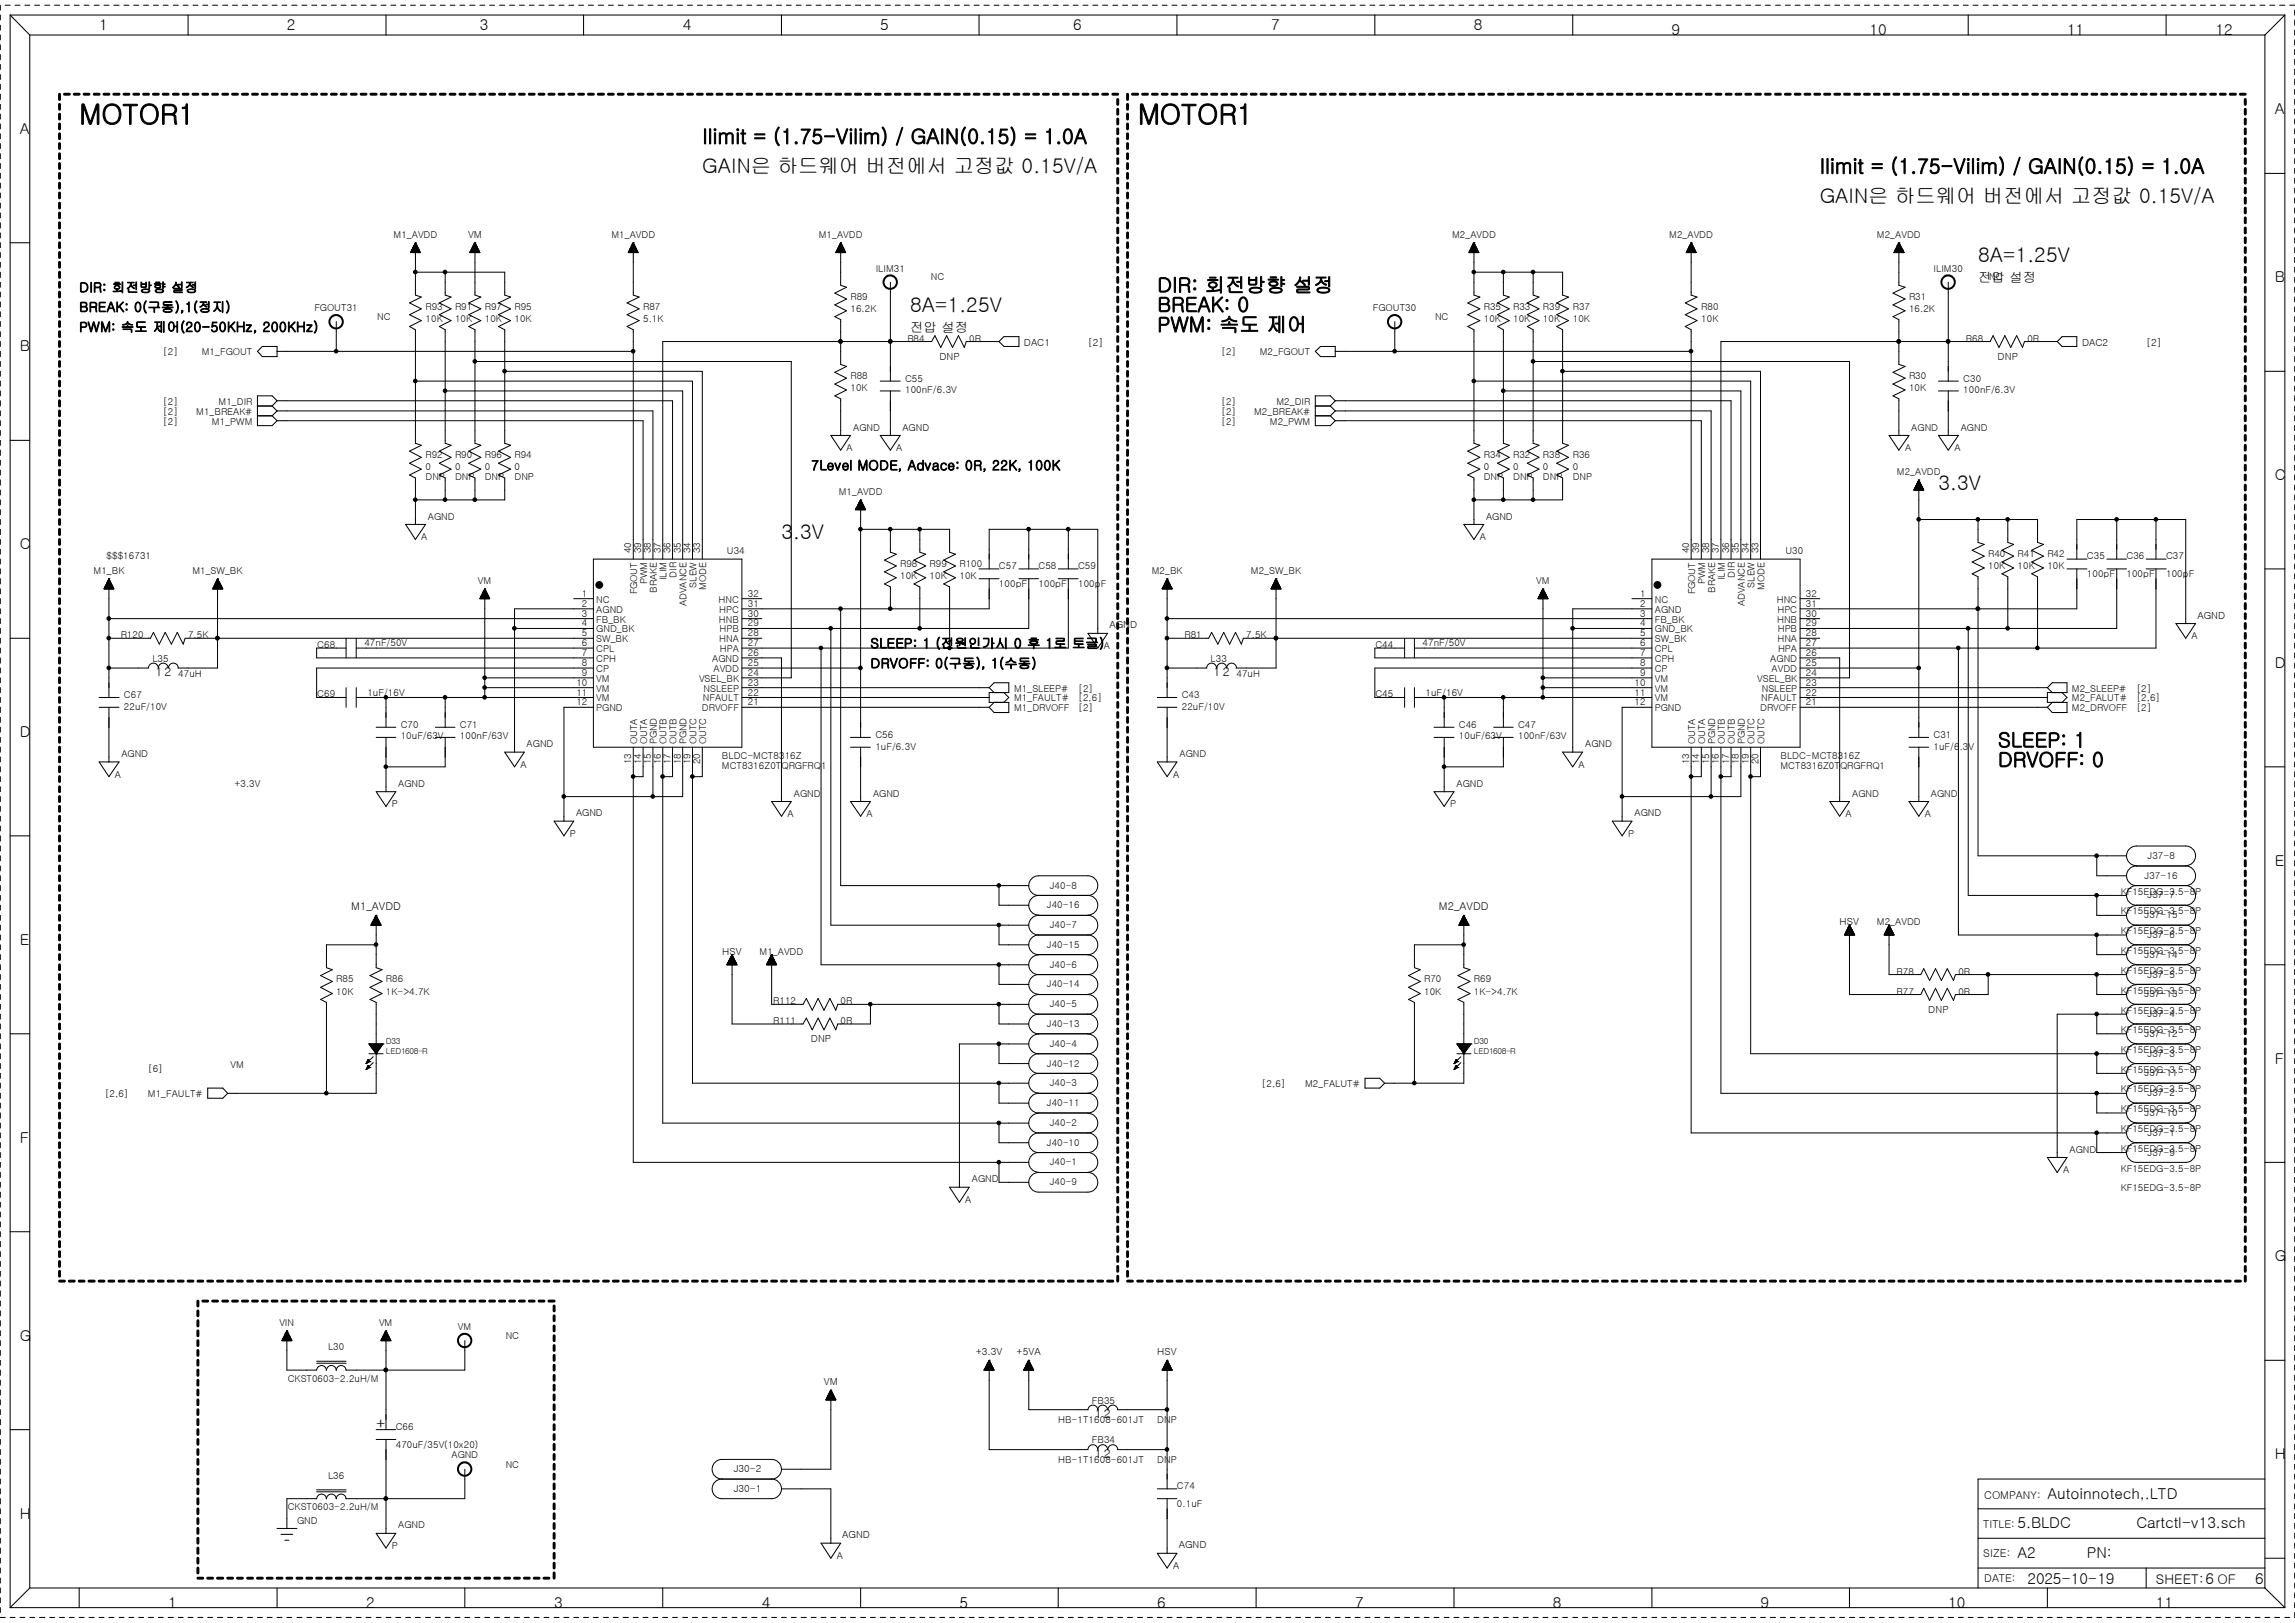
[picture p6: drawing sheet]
<svg xmlns="http://www.w3.org/2000/svg" width="297mm" height="210mm" viewBox="0 0 297 210" stroke-linecap="round" stroke-linejoin="round" font-family="sans-serif">
<defs><g id="words">
<g font-size="3.6">
<text x="10.2" y="16">MOTOR1</text>
<text x="147.3" y="16">MOTOR1</text>
</g>
<g font-size="2.6">
<text x="90.9" y="18.6">Ilimit = (1.75-Vilim) / GAIN(0.15) = 1.0A</text>
<text x="90.9" y="22.4">GAIN은 하드웨어 버전에서 고정값 0.15V/A</text>
<text x="235.5" y="22.4">Ilimit = (1.75-Vilim) / GAIN(0.15) = 1.0A</text>
<text x="235.5" y="26.3">GAIN은 하드웨어 버전에서 고정값 0.15V/A</text>
<text x="256" y="34">8A=1.25V</text>
<text x="117.8" y="40.3">8A=1.25V</text>
<text x="149.8" y="37.8">DIR: 회전방향 설정</text>
<text x="149.8" y="40.3">BREAK: 0</text>
<text x="149.8" y="42.9">PWM: 속도 제어</text>
<text x="250.9" y="63.4">3.3V</text>
<text x="101.1" y="69.8">3.3V</text>
<text x="258.6" y="96.7">SLEEP: 1</text>
<text x="258.6" y="99.2">DRVOFF: 0</text>
</g>
<g font-size="1.9">
<text x="12.8" y="3.9">1</text>
<text x="37.1" y="3.9">2</text>
<text x="62.1" y="3.9">3</text>
<text x="88.3" y="3.9">4</text>
<text x="113.9" y="3.9">5</text>
<text x="138.9" y="3.9">6</text>
<text x="164.5" y="3.9">7</text>
<text x="190.8" y="3.9">8</text>
<text x="216.3" y="4.5">9</text>
<text x="241.9" y="4.5">10</text>
<text x="267.5" y="4.5">11</text>
<text x="286.7" y="4.5">12</text>
<text x="2.6" y="17.3">A</text>
<text x="294.4" y="14.8">A</text>
<text x="294.4" y="36.5">B</text>
<text x="2.6" y="45.5">B</text>
<text x="294.4" y="62.1">C</text>
<text x="2.6" y="71.1">C</text>
<text x="294.4" y="86.4">D</text>
<text x="2.6" y="95.4">D</text>
<text x="294.4" y="112.1">E</text>
<text x="2.6" y="122.3">E</text>
<text x="294.4" y="137.6">F</text>
<text x="2.6" y="147.9">F</text>
<text x="294.4" y="163.2">G</text>
<text x="2.6" y="173.5">G</text>
<text x="48.7" y="184.9">+</text>
<text x="294.4" y="188.8">H</text>
<text x="2.6" y="196.5">H</text>
<text x="261.1" y="197.8">5.BLDC</text>
<text x="265" y="193.9">Autoinnotech,.LTD</text>
<text x="276.5" y="197.8">Cartctl-v13.sch</text>
<text x="261.1" y="201.6">A2</text>
<text x="270.1" y="201.6">PN:</text>
<text x="21.8" y="208">1</text>
<text x="47.4" y="208">2</text>
<text x="71.7" y="208">3</text>
<text x="98.6" y="208">4</text>
<text x="124.2" y="208">5</text>
<text x="149.8" y="208">6</text>
<text x="175.4" y="208">7</text>
<text x="201" y="208">8</text>
<text x="227.8" y="208">9</text>
<text x="252.1" y="208">10</text>
<text x="262.4" y="205">2025-10-19</text>
<text x="279" y="208">11</text>
<text x="291.8" y="205">6</text>
</g>
<g font-size="1.7">
<text x="10.2" y="37.8">DIR: 회전방향 설정</text>
<text x="10.2" y="40.3">BREAK: 0(구동),1(정지)</text>
<text x="256" y="36.5">전압 설정</text>
<text x="10.2" y="42.9">PWM: 속도 제어(20-50KHz, 200KHz)</text>
<text x="117.8" y="42.9">전압 설정</text>
<text x="105" y="60.8">7Level MODE, Advace: 0R, 22K, 100K</text>
<text x="112.6" y="83.9">SLEEP: 1 (전원인가시 0 후 1로 토글)</text>
<text x="112.6" y="86.4">DRVOFF: 0(구동), 1(수동)</text>
<text x="279" y="204.9">SHEET:6 OF</text>
</g>
<g font-size="1.6">
<text x="20.1" y="87.5">1 2</text>
<text x="157.1" y="87.5">1 2</text>
<text x="141.7" y="183.5">12</text>
<text x="141.7" y="188.6">12</text>
</g>
<g font-size="1.4">
<text x="45.5" y="117.8">M1_AVDD</text>
<text x="186.2" y="117.8">M2_AVDD</text>
<text x="256.7" y="197.8">TITLE:</text>
<text x="256.8" y="193.9">COMPANY:</text>
<text x="256.7" y="201.5">SIZE:</text>
<text x="256.8" y="204.7">DATE:</text>
</g>
<g font-size="1.3">
<text x="60.6" y="30.8">VM</text>
<text x="121.6" y="46.6">DNP</text>
<text x="132.5" y="44.7">DAC1</text>
<text x="140.8" y="44.7">[2]</text>
<text x="258.5" y="46.6">DNP</text>
<text x="269.5" y="44.7">DAC2</text>
<text x="277.7" y="44.7">[2]</text>
<text x="143.6" y="81.3">AGND</text>
<text x="284.4" y="80.1">AGND</text>
<text x="238.1" y="119.7">HSV</text>
<text x="93.5" y="123.5">HSV</text>
<text x="249.6" y="131.1">DNP</text>
<text x="104.9" y="134.9">DNP</text>
<text x="106.6" y="179.2">VM</text>
<text x="126.3" y="175.4">+3.3V</text>
<text x="131.6" y="175.4">+5VA</text>
<text x="149.8" y="175.4">HSV</text>
<text x="95" y="190.5">J30-2</text>
<text x="95" y="193">J30-1</text>
<text x="109" y="199.1">AGND</text>
<text x="152.6" y="200.3">AGND</text>
</g>
<g font-size="1.2">
<text x="50.9" y="30.8">M1_AVDD</text>
<text x="79.1" y="30.8">M1_AVDD</text>
<text x="106" y="30.8">M1_AVDD</text>
<text x="113.3" y="35.2">ILIM31</text>
<text x="187.9" y="30.8">M2_AVDD</text>
<text x="216" y="30.8">M2_AVDD</text>
<text x="242.9" y="30.8">M2_AVDD</text>
<text x="250.2" y="35.2">ILIM30</text>
<text x="40.7" y="40.2">FGOUT31</text>
<text x="43.9" y="41.1" transform="rotate(-90 43.9 41.1)">1</text>
<text x="48.8" y="41.4">NC</text>
<text x="55.1" y="40.1">R93</text>
<text x="55.1" y="41.7">10K</text>
<text x="58.9" y="40.1">R91</text>
<text x="58.9" y="41.7">10K</text>
<text x="62.7" y="40.1">R97</text>
<text x="62.7" y="41.7">10K</text>
<text x="66.6" y="40.1">R95</text>
<text x="66.6" y="41.7">10K</text>
<text x="83.2" y="40.1">R87</text>
<text x="83.2" y="41.7">5.1K</text>
<text x="110.1" y="38.8">R89</text>
<text x="110.1" y="40.4">16.2K</text>
<text x="115.6" y="36" transform="rotate(-90 115.6 36)">1</text>
<text x="120.5" y="36.3">NC</text>
<text x="177.7" y="40.2">FGOUT30</text>
<text x="180.9" y="41.1" transform="rotate(-90 180.9 41.1)">1</text>
<text x="185.7" y="41.4">NC</text>
<text x="192" y="40.1">R35</text>
<text x="192" y="41.7">10K</text>
<text x="195.8" y="40.1">R33</text>
<text x="195.8" y="41.7">10K</text>
<text x="199.7" y="40.1">R39</text>
<text x="199.7" y="41.7">10K</text>
<text x="203.5" y="40.1">R37</text>
<text x="203.5" y="41.7">10K</text>
<text x="220.2" y="40.1">R80</text>
<text x="220.2" y="41.7">10K</text>
<text x="247.1" y="38.8">R31</text>
<text x="247.1" y="40.4">16.2K</text>
<text x="252.5" y="36" transform="rotate(-90 252.5 36)">1</text>
<text x="257.4" y="36.3">NC</text>
<text x="21.1" y="46">[2]</text>
<text x="26.1" y="46">M1_FGOUT</text>
<text x="117.4" y="44.2">R84</text>
<text x="125.4" y="44.2">0R</text>
<text x="158" y="46">[2]</text>
<text x="163" y="46">M2_FGOUT</text>
<text x="254.4" y="44.2">R68</text>
<text x="262.4" y="44.2">0R</text>
<text x="21.1" y="53.7">[2]</text>
<text x="21.1" y="52.4">[2]</text>
<text x="25.4" y="53.7">M1_BREAK#</text>
<text x="28.3" y="52.4">M1_DIR</text>
<text x="110.1" y="49.1">R88</text>
<text x="110.1" y="50.6">10K</text>
<text x="117.1" y="49.4">C55</text>
<text x="117.1" y="50.9">100nF/6.3V</text>
<text x="158" y="53.7">[2]</text>
<text x="158" y="52.4">[2]</text>
<text x="162.3" y="53.7">M2_BREAK#</text>
<text x="165.2" y="52.4">M2_DIR</text>
<text x="247.1" y="49.1">R30</text>
<text x="247.1" y="50.6">10K</text>
<text x="254.1" y="49.4">C30</text>
<text x="254.1" y="50.9">100nF/6.3V</text>
<text x="21.1" y="54.9">[2]</text>
<text x="27.4" y="54.9">M1_PWM</text>
<text x="55.1" y="59.3">R92</text>
<text x="58.9" y="59.3">R90</text>
<text x="62.7" y="59.3">R96</text>
<text x="66.6" y="59.3">R94</text>
<text x="109.6" y="58.4">A</text>
<text x="110.4" y="55.7">AGND</text>
<text x="116" y="58.4">A</text>
<text x="116.8" y="55.7">AGND</text>
<text x="158" y="54.9">[2]</text>
<text x="164.3" y="54.9">M2_PWM</text>
<text x="192" y="59.3">R34</text>
<text x="195.8" y="59.3">R32</text>
<text x="199.7" y="59.3">R38</text>
<text x="203.5" y="59.3">R36</text>
<text x="246.5" y="58.4">A</text>
<text x="247.4" y="55.7">AGND</text>
<text x="252.9" y="58.4">A</text>
<text x="253.7" y="55.7">AGND</text>
<text x="55.1" y="60.9">0</text>
<text x="55.1" y="62.1">DNP</text>
<text x="58.9" y="60.9">0</text>
<text x="58.9" y="62.1">DNP</text>
<text x="62.7" y="60.9">0</text>
<text x="62.7" y="62.1">DNP</text>
<text x="66.6" y="60.9">0</text>
<text x="66.6" y="62.1">DNP</text>
<text x="108.5" y="64.1">M1_AVDD</text>
<text x="192" y="60.9">0</text>
<text x="192" y="62.1">DNP</text>
<text x="195.8" y="60.9">0</text>
<text x="195.8" y="62.1">DNP</text>
<text x="199.7" y="60.9">0</text>
<text x="199.7" y="62.1">DNP</text>
<text x="203.5" y="60.9">0</text>
<text x="203.5" y="62.1">DNP</text>
<text x="245.5" y="61.5">M2_AVDD</text>
<text x="54.5" y="69.9">A</text>
<text x="55.4" y="67.2">AGND</text>
<text x="81.7" y="71.6" transform="rotate(-90 81.7 71.6)">40</text>
<text x="83" y="71.6" transform="rotate(-90 83 71.6)">39</text>
<text x="84.2" y="71.6" transform="rotate(-90 84.2 71.6)">38</text>
<text x="85.5" y="71.6" transform="rotate(-90 85.5 71.6)">37</text>
<text x="86.8" y="71.6" transform="rotate(-90 86.8 71.6)">36</text>
<text x="88.1" y="71.6" transform="rotate(-90 88.1 71.6)">35</text>
<text x="89.4" y="71.6" transform="rotate(-90 89.4 71.6)">34</text>
<text x="90.6" y="71.6" transform="rotate(-90 90.6 71.6)">33</text>
<text x="94.1" y="71.7">U34</text>
<text x="191.5" y="69.9">A</text>
<text x="192.3" y="67.2">AGND</text>
<text x="218.6" y="71.6" transform="rotate(-90 218.6 71.6)">40</text>
<text x="219.9" y="71.6" transform="rotate(-90 219.9 71.6)">39</text>
<text x="221.2" y="71.6" transform="rotate(-90 221.2 71.6)">38</text>
<text x="222.5" y="71.6" transform="rotate(-90 222.5 71.6)">37</text>
<text x="223.8" y="71.6" transform="rotate(-90 223.8 71.6)">36</text>
<text x="225" y="71.6" transform="rotate(-90 225 71.6)">35</text>
<text x="226.3" y="71.6" transform="rotate(-90 226.3 71.6)">34</text>
<text x="227.6" y="71.6" transform="rotate(-90 227.6 71.6)">33</text>
<text x="231.1" y="71.7">U30</text>
<text x="12.1" y="74.3">M1_BK</text>
<text x="13.8" y="72.3">$$$16731</text>
<text x="24.9" y="74.3">M1_SW_BK</text>
<text x="61.8" y="75.6">VM</text>
<text x="75.3" y="77.2">1</text>
<text x="77.2" y="78">NC</text>
<text x="82.5" y="76.9" transform="rotate(-90 82.5 76.9)">FGOUT</text>
<text x="83.7" y="75.6" transform="rotate(-90 83.7 75.6)">PWM</text>
<text x="85" y="76.7" transform="rotate(-90 85 76.7)">BRAKE</text>
<text x="86.3" y="75.1" transform="rotate(-90 86.3 75.1)">ILIM</text>
<text x="87.5" y="74.8" transform="rotate(-90 87.5 74.8)">DIR</text>
<text x="90.1" y="76" transform="rotate(-90 90.1 76)">SLEW</text>
<text x="91.4" y="76.3" transform="rotate(-90 91.4 76.3)">MODE</text>
<text x="93" y="78">HNC</text>
<text x="96.8" y="77.2">32</text>
<text x="116.5" y="73.4">R98</text>
<text x="116.5" y="74.9">10K</text>
<text x="120.3" y="73.4">R99</text>
<text x="120.3" y="74.9">10K</text>
<text x="124.2" y="73.4">R100</text>
<text x="124.2" y="74.9">10K</text>
<text x="129.3" y="73.6">C57</text>
<text x="129.3" y="75.9">100pF</text>
<text x="134.4" y="73.6">C58</text>
<text x="134.4" y="75.9">100pF</text>
<text x="139.5" y="73.6">C59</text>
<text x="139.5" y="75.9">100pF</text>
<text x="149.1" y="74.3">M2_BK</text>
<text x="161.9" y="74.3">M2_SW_BK</text>
<text x="198.8" y="75.6">VM</text>
<text x="212.3" y="77.2">1</text>
<text x="214.2" y="78">NC</text>
<text x="219.4" y="76.9" transform="rotate(-90 219.4 76.9)">FGOUT</text>
<text x="220.7" y="75.6" transform="rotate(-90 220.7 75.6)">PWM</text>
<text x="222" y="76.7" transform="rotate(-90 222 76.7)">BRAKE</text>
<text x="223.2" y="75.1" transform="rotate(-90 223.2 75.1)">ILIM</text>
<text x="224.5" y="74.8" transform="rotate(-90 224.5 74.8)">DIR</text>
<text x="227.1" y="76" transform="rotate(-90 227.1 76)">SLEW</text>
<text x="228.3" y="76.3" transform="rotate(-90 228.3 76.3)">MODE</text>
<text x="230" y="78">HNC</text>
<text x="233.7" y="77.2">32</text>
<text x="257.3" y="72.1">R40</text>
<text x="257.3" y="73.7">10K</text>
<text x="261.1" y="72.1">R41</text>
<text x="261.1" y="73.7">10K</text>
<text x="265" y="72.1">R42</text>
<text x="265" y="73.7">10K</text>
<text x="270.1" y="72.3">C35</text>
<text x="270.1" y="74.7">100pF</text>
<text x="275.2" y="72.3">C36</text>
<text x="275.2" y="74.7">100pF</text>
<text x="280.3" y="72.3">C37</text>
<text x="280.3" y="74.7">100pF</text>
<text x="15.6" y="82.6">R120</text>
<text x="24.3" y="82.6">7.5K</text>
<text x="41.1" y="83.9">C68</text>
<text x="47.2" y="83.7">47nF/50V</text>
<text x="75.3" y="78.5">2</text>
<text x="75.3" y="79.8">3</text>
<text x="75.3" y="81.1">4</text>
<text x="75.3" y="82.3">5</text>
<text x="75.3" y="83.6">6</text>
<text x="77.2" y="79.3">AGND</text>
<text x="77.2" y="80.6">FB_BK</text>
<text x="77.2" y="81.8">GND_BK</text>
<text x="77.2" y="83.1">SW_BK</text>
<text x="88.9" y="78.4" transform="rotate(-90 88.9 78.4)">ADVANCE</text>
<text x="93" y="80.6">HNB</text>
<text x="93.1" y="79.3">HPC</text>
<text x="93.1" y="83.1">HNA</text>
<text x="93.1" y="81.8">HPB</text>
<text x="96.8" y="78.5">31</text>
<text x="96.8" y="79.8">30</text>
<text x="96.8" y="81.1">29</text>
<text x="96.8" y="82.3">28</text>
<text x="96.8" y="83.6">27</text>
<text x="142.8" y="84">A</text>
<text x="153.3" y="82.6">R81</text>
<text x="161.3" y="82.6">7.5K</text>
<text x="178" y="83.9">C44</text>
<text x="184.1" y="83.7">47nF/50V</text>
<text x="212.3" y="78.5">2</text>
<text x="212.3" y="79.8">3</text>
<text x="212.3" y="81.1">4</text>
<text x="212.3" y="82.3">5</text>
<text x="212.3" y="83.6">6</text>
<text x="214.2" y="79.3">AGND</text>
<text x="214.2" y="80.6">FB_BK</text>
<text x="214.2" y="81.8">GND_BK</text>
<text x="214.2" y="83.1">SW_BK</text>
<text x="225.8" y="78.4" transform="rotate(-90 225.8 78.4)">ADVANCE</text>
<text x="230" y="80.6">HNB</text>
<text x="230" y="79.3">HPC</text>
<text x="230" y="83.1">HNA</text>
<text x="230.1" y="81.8">HPB</text>
<text x="233.7" y="78.5">31</text>
<text x="233.7" y="79.8">30</text>
<text x="233.7" y="81.1">29</text>
<text x="233.7" y="82.3">28</text>
<text x="233.7" y="83.6">27</text>
<text x="283.6" y="82.7">A</text>
<text x="19.7" y="85.6">L35</text>
<text x="23.1" y="87.6">47uH</text>
<text x="74.6" y="88.7">10</text>
<text x="75.3" y="84.9">7</text>
<text x="75.3" y="86.2">8</text>
<text x="75.3" y="87.5">9</text>
<text x="77.2" y="84.4">CPL</text>
<text x="77.2" y="85.6">CPH</text>
<text x="77.2" y="87">CP</text>
<text x="77.2" y="88.2">VM</text>
<text x="77.2" y="89.5">VM</text>
<text x="90.5" y="88.2">VSEL_BK</text>
<text x="91.1" y="89.5">NSLEEP</text>
<text x="92.2" y="85.6">AGND</text>
<text x="92.3" y="87">AVDD</text>
<text x="93.2" y="84.4">HPA</text>
<text x="96.8" y="84.9">26</text>
<text x="96.8" y="86.2">25</text>
<text x="96.8" y="87.5">24</text>
<text x="96.8" y="88.7">23</text>
<text x="131.2" y="89.5">M1_SLEEP#</text>
<text x="139.5" y="89.5">[2]</text>
<text x="156.7" y="85.6">L33</text>
<text x="160" y="87.6">47uH</text>
<text x="211.5" y="88.7">10</text>
<text x="212.3" y="84.9">7</text>
<text x="212.3" y="86.2">8</text>
<text x="212.3" y="87.5">9</text>
<text x="214.2" y="84.4">CPL</text>
<text x="214.2" y="85.6">CPH</text>
<text x="214.2" y="87">CP</text>
<text x="214.2" y="88.2">VM</text>
<text x="214.2" y="89.5">VM</text>
<text x="227.4" y="88.2">VSEL_BK</text>
<text x="228" y="89.5">NSLEEP</text>
<text x="229.1" y="85.6">AGND</text>
<text x="229.3" y="87">AVDD</text>
<text x="230.1" y="84.4">HPA</text>
<text x="233.7" y="84.9">26</text>
<text x="233.7" y="86.2">25</text>
<text x="233.7" y="87.5">24</text>
<text x="233.7" y="88.7">23</text>
<text x="268.1" y="89.5">M2_SLEEP#</text>
<text x="276.5" y="89.5">[2]</text>
<text x="16" y="90.4">C67</text>
<text x="16" y="91.8">22uF/10V</text>
<text x="41.1" y="90.3">C69</text>
<text x="47.5" y="90">1uF/16V</text>
<text x="51.9" y="94.2">C70</text>
<text x="51.9" y="95.7">10uF/63V</text>
<text x="59.5" y="94.2">C71</text>
<text x="59.5" y="95.7">100nF/63V</text>
<text x="74.6" y="90">11</text>
<text x="74.6" y="91.3">12</text>
<text x="77.2" y="90.8">VM</text>
<text x="77.2" y="92">PGND</text>
<text x="90.8" y="92">DRVOFF</text>
<text x="91" y="90.8">NFAULT</text>
<text x="96.8" y="90">22</text>
<text x="96.8" y="91.3">21</text>
<text x="113.3" y="95.5">C56</text>
<text x="131.2" y="92">M1_DRVOFF</text>
<text x="131.2" y="90.8">M1_FAULT#</text>
<text x="139.5" y="92">[2]</text>
<text x="139.5" y="90.8">[2,6]</text>
<text x="153" y="90.4">C43</text>
<text x="153" y="91.8">22uF/10V</text>
<text x="178" y="90.3">C45</text>
<text x="184.5" y="90">1uF/16V</text>
<text x="188.8" y="94.2">C46</text>
<text x="188.8" y="95.7">10uF/63V</text>
<text x="196.5" y="94.2">C47</text>
<text x="196.5" y="95.7">100nF/63V</text>
<text x="211.5" y="90">11</text>
<text x="211.5" y="91.3">12</text>
<text x="214.2" y="90.8">VM</text>
<text x="214.2" y="92">PGND</text>
<text x="227.8" y="92">DRVOFF</text>
<text x="227.9" y="90.8">NFAULT</text>
<text x="233.7" y="90">22</text>
<text x="233.7" y="91.3">21</text>
<text x="250.2" y="95.5">C31</text>
<text x="268.1" y="92">M2_DRVOFF</text>
<text x="268.1" y="90.8">M2_FALUT#</text>
<text x="276.5" y="92">[2]</text>
<text x="276.5" y="90.8">[2,6]</text>
<text x="14.9" y="100.6">A</text>
<text x="15.7" y="98">AGND</text>
<text x="30.4" y="101.8">+3.3V</text>
<text x="51.5" y="101.8">AGND</text>
<text x="67.4" y="99.4">A</text>
<text x="68.2" y="96.7">AGND</text>
<text x="81.7" y="98.9" transform="rotate(-90 81.7 98.9)">13</text>
<text x="82.5" y="96.3" transform="rotate(-90 82.5 96.3)">OUTA</text>
<text x="83" y="98.9" transform="rotate(-90 83 98.9)">14</text>
<text x="83.7" y="96.3" transform="rotate(-90 83.7 96.3)">OUTA</text>
<text x="84.2" y="98.9" transform="rotate(-90 84.2 98.9)">15</text>
<text x="85" y="96.3" transform="rotate(-90 85 96.3)">PGND</text>
<text x="85.5" y="98.9" transform="rotate(-90 85.5 98.9)">16</text>
<text x="86.3" y="96.3" transform="rotate(-90 86.3 96.3)">OUTB</text>
<text x="86.8" y="98.9" transform="rotate(-90 86.8 98.9)">17</text>
<text x="87.5" y="96.3" transform="rotate(-90 87.5 96.3)">OUTB</text>
<text x="88.1" y="98.9" transform="rotate(-90 88.1 98.9)">18</text>
<text x="88.9" y="96.3" transform="rotate(-90 88.9 96.3)">PGND</text>
<text x="89.4" y="98.9" transform="rotate(-90 89.4 98.9)">19</text>
<text x="90.1" y="96.3" transform="rotate(-90 90.1 96.3)">OUTC</text>
<text x="90.6" y="98.9" transform="rotate(-90 90.6 98.9)">20</text>
<text x="91.4" y="96.3" transform="rotate(-90 91.4 96.3)">OUTC</text>
<text x="93.4" y="98.3">BLDC-MCT8316Z</text>
<text x="93.4" y="99.5">MCT8316Z0TQRGFRQ1</text>
<text x="113.3" y="97">1uF/6.3V</text>
<text x="151.8" y="100.6">A</text>
<text x="152.7" y="98">AGND</text>
<text x="188.5" y="101.8">AGND</text>
<text x="204.3" y="99.4">A</text>
<text x="205.1" y="96.7">AGND</text>
<text x="218.6" y="98.9" transform="rotate(-90 218.6 98.9)">13</text>
<text x="219.4" y="96.3" transform="rotate(-90 219.4 96.3)">OUTA</text>
<text x="219.9" y="98.9" transform="rotate(-90 219.9 98.9)">14</text>
<text x="220.7" y="96.3" transform="rotate(-90 220.7 96.3)">OUTA</text>
<text x="221.2" y="98.9" transform="rotate(-90 221.2 98.9)">15</text>
<text x="222" y="96.3" transform="rotate(-90 222 96.3)">PGND</text>
<text x="222.5" y="98.9" transform="rotate(-90 222.5 98.9)">16</text>
<text x="223.2" y="96.3" transform="rotate(-90 223.2 96.3)">OUTB</text>
<text x="223.8" y="98.9" transform="rotate(-90 223.8 98.9)">17</text>
<text x="224.5" y="96.3" transform="rotate(-90 224.5 96.3)">OUTB</text>
<text x="225" y="98.9" transform="rotate(-90 225 98.9)">18</text>
<text x="225.8" y="96.3" transform="rotate(-90 225.8 96.3)">PGND</text>
<text x="226.3" y="98.9" transform="rotate(-90 226.3 98.9)">19</text>
<text x="227.1" y="96.3" transform="rotate(-90 227.1 96.3)">OUTC</text>
<text x="227.6" y="98.9" transform="rotate(-90 227.6 98.9)">20</text>
<text x="228.3" y="96.3" transform="rotate(-90 228.3 96.3)">OUTC</text>
<text x="230.4" y="98.3">BLDC-MCT8316Z</text>
<text x="230.4" y="99.5">MCT8316Z0TQRGFRQ1</text>
<text x="250.2" y="97">1uF/6.3V</text>
<text x="50.7" y="104.5">P</text>
<text x="74.5" y="105.6">AGND</text>
<text x="101.9" y="105.7">A</text>
<text x="102.7" y="103.1">AGND</text>
<text x="112.1" y="105.7">A</text>
<text x="113" y="103.1">AGND</text>
<text x="187.7" y="104.5">P</text>
<text x="211.5" y="105.6">AGND</text>
<text x="238.8" y="105.7">A</text>
<text x="239.7" y="103.1">AGND</text>
<text x="249.1" y="105.7">A</text>
<text x="249.9" y="103.1">AGND</text>
<text x="73.7" y="108.3">P</text>
<text x="210.7" y="108.3">P</text>
<text x="277.5" y="113.7">J37-16</text>
<text x="277.9" y="111.1">J37-8</text>
<text x="135.5" y="117.5">J40-16</text>
<text x="135.8" y="115">J40-8</text>
<text x="242.9" y="119.7">M2_AVDD</text>
<text x="274.5" y="115.8">KF15EDG-3.5-8P</text>
<text x="274.5" y="118.3">KF15EDG-3.5-8P</text>
<text x="277.5" y="118.8">J37-15</text>
<text x="277.9" y="116.2">J37-7</text>
<text x="98.3" y="123.5">M1_AVDD</text>
<text x="135.5" y="122.6">J40-15</text>
<text x="135.8" y="125.2">J40-6</text>
<text x="135.8" y="120.1">J40-7</text>
<text x="274.5" y="120.9">KF15EDG-3.5-8P</text>
<text x="274.5" y="123.4">KF15EDG-3.5-8P</text>
<text x="277.5" y="123.9">J37-14</text>
<text x="277.9" y="121.4">J37-6</text>
<text x="43.5" y="127.1">R85</text>
<text x="43.5" y="128.7">10K</text>
<text x="50" y="127.1">R86</text>
<text x="50" y="128.7">1K-&gt;4.7K</text>
<text x="100.1" y="130">R112</text>
<text x="108.8" y="130">0R</text>
<text x="135.5" y="127.8">J40-14</text>
<text x="135.8" y="130.3">J40-5</text>
<text x="184.3" y="127.1">R70</text>
<text x="184.3" y="128.7">10K</text>
<text x="190.8" y="127.1">R69</text>
<text x="190.8" y="128.7">1K-&gt;4.7K</text>
<text x="245.4" y="126.1">R78</text>
<text x="245.4" y="128.7">R77</text>
<text x="253.5" y="126.1">0R</text>
<text x="253.5" y="128.7">0R</text>
<text x="274.5" y="131.1">KF15EDG-3.5-8P</text>
<text x="274.5" y="126">KF15EDG-3.5-8P</text>
<text x="274.5" y="128.6">KF15EDG-3.5-8P</text>
<text x="277.5" y="129.1">J37-13</text>
<text x="277.9" y="131.6">J37-4</text>
<text x="277.9" y="126.5">J37-5</text>
<text x="100.1" y="132.5">R111</text>
<text x="108.8" y="132.5">0R</text>
<text x="135.5" y="132.9">J40-13</text>
<text x="135.8" y="135.5">J40-4</text>
<text x="274.5" y="136.3">KF15EDG-3.5-8P</text>
<text x="274.5" y="133.7">KF15EDG-3.5-8P</text>
<text x="277.5" y="134.2">J37-12</text>
<text x="277.9" y="136.7">J37-3</text>
<text x="13.5" y="142">[2,6]</text>
<text x="19.1" y="142">M1_FAULT#</text>
<text x="19.1" y="138.8">[6]</text>
<text x="29.8" y="138.3">VM</text>
<text x="135.5" y="143.1">J40-11</text>
<text x="135.5" y="138">J40-12</text>
<text x="135.8" y="140.5">J40-3</text>
<text x="163.3" y="140.7">[2,6]</text>
<text x="168.9" y="140.7">M2_FALUT#</text>
<text x="274.5" y="141.4">KF15EDG-3.5-8P</text>
<text x="274.5" y="143.9">KF15EDG-3.5-8P</text>
<text x="274.5" y="138.8">KF15EDG-3.5-8P</text>
<text x="277.5" y="139.3">J37-11</text>
<text x="277.9" y="141.9">J37-2</text>
<text x="135.5" y="148.3">J40-10</text>
<text x="135.8" y="145.7">J40-2</text>
<text x="267.8" y="149.1">AGND</text>
<text x="274.5" y="146.5">KF15EDG-3.5-8P</text>
<text x="274.5" y="149.1">KF15EDG-3.5-8P</text>
<text x="277.5" y="144.4">J37-10</text>
<text x="277.9" y="147">J37-1</text>
<text x="277.9" y="149.5">J37-9</text>
<text x="124.9" y="155.7">A</text>
<text x="125.8" y="153">AGND</text>
<text x="135.8" y="150.8">J40-1</text>
<text x="135.8" y="153.4">J40-9</text>
<text x="267" y="151.8">A</text>
<text x="274.5" y="151.6">KF15EDG-3.5-8P</text>
<text x="274.5" y="154.2">KF15EDG-3.5-8P</text>
<text x="36.2" y="171.6">VIN</text>
<text x="49.1" y="171.6">VM</text>
<text x="59.3" y="172.1">VM</text>
<text x="60.5" y="173" transform="rotate(-90 60.5 173)">1</text>
<text x="65.4" y="173.3">NC</text>
<text x="37.3" y="178.8">CKST0603-2.2uH/M</text>
<text x="42.5" y="174.8">L30</text>
<text x="51.2" y="185">C66</text>
<text x="136.9" y="184.2">HB-1T1608-601JT</text>
<text x="141.3" y="181.7">FB35</text>
<text x="149.8" y="184.2">DNP</text>
<text x="42.5" y="191.4">L36</text>
<text x="51.2" y="187.3">470uF/35V(10x20)</text>
<text x="58.4" y="188.7">AGND</text>
<text x="60.5" y="189.6" transform="rotate(-90 60.5 189.6)">1</text>
<text x="65.4" y="189.9">NC</text>
<text x="136.9" y="189.4">HB-1T1608-601JT</text>
<text x="141.3" y="186.8">FB34</text>
<text x="149.8" y="189.4">DNP</text>
<text x="37.3" y="195.4">CKST0603-2.2uH/M</text>
<text x="38.4" y="197.1">GND</text>
<text x="51.5" y="197.8">AGND</text>
<text x="152.3" y="192.7">C74</text>
<text x="152.3" y="195">0.1uF</text>
<text x="50.7" y="200.4">P</text>
<text x="108.3" y="201.8">A</text>
<text x="151.8" y="203">A</text>
</g>
<g font-size="1.1">
<text x="50" y="135.1">D33</text>
<text x="50" y="136.4">LED1608-R</text>
<text x="190.8" y="135.1">D30</text>
<text x="190.8" y="136.4">LED1608-R</text>
</g>
</g></defs>
<g fill="none" stroke="#000" stroke-width=".13">
<path d="M0 .7v.6M0 1.9v.7M0 3.3v.6M0 4.5v.7M0 5.8v.6M0 7.1v.6M0 8.3v.7M0 9.7v.6M0 10.9v.7M0 12.2v.7M0 13.5v.6M0 14.8v.6"/>
<path d="M0 16v.7M0 17.3v.6M0 18.6v.6M0 19.9v.6M.7 .7h.6M1.3 1.9l2.6 2.6M1.3 1.9v206.1M1.3 1.9h294.4M1.9 .7h.7M3.2 .7h.7M3.9 4.5v201M3.9 4.5h289.2"/>
<path d="M4.5 .7h.6M5.8 .7h.6M7.1 .7h.6M8.3 .7h.7M9.6 .7h.6M10.9 .7h.6M12.2 .7h.6M13.5 .7h.6M14.7 .7h.7M16 .7h.7M17.3 .7h.6M18.6 .7h.6"/>
<path d="M19.9 .7h.6M21.1 .7h.7M22.4 .7h.7M23.7 .7h.6M24.3 1.9v2.6M25 .7h.6M26.2 .7h.7M27.5 .7h.7M28.8 .7h.7M30.1 .7h.6M31.4 .7h.6M32.7 .7h.6"/>
<path d="M34 .7h.6M35.2 .7h.7M36.5 .7h.6M37.8 .7h.6M39.1 .7h.6M40.3 .7h.7M41.6 .7h.6M42.9 .7h.6M44.2 .7h.6M45.5 .7h.6M46.7 .7h.7M48 .7h.7"/>
<path d="M49.3 .7h.7M50 1.9v2.6M50.6 .7h.6M51.9 .7h.6M53.1 .7h.7M54.4 .7h.7M55.7 .7h.6M57 .7h.6M58.3 .7h.6M59.5 .7h.7M60.8 .7h.7M62.1 .7h.6"/>
<path d="M63.4 .7h.6M64.6 .7h.7M66 .7h.6M67.2 .7h.7M68.5 .7h.6M69.8 .7h.6M71 .7h.7M72.3 .7h.7M73.6 .7h.7M74.9 .7h.6M75.5 1.9v2.6M76.2 .7h.6"/>
<path d="M77.4 .7h.7M78.7 .7h.7M80 .7h.6M81.3 .7h.7M82.6 .7h.6M83.9 .7h.6M85.1 .7h.7M86.4 .7h.6M87.7 .7h.6M89 .7h.6M90.3 .7h.6M91.5 .7h.7"/>
<path d="M92.8 .7h.6M94.1 .7h.6M95.4 .7h.6M96.6 .7h.7M98 .7h.6M99.2 .7h.7M100.5 .7h.6M101.1 1.9v2.6M101.8 .7h.6M103 .7h.7M104.4 .7h.6M105.6 .7h.7"/>
<path d="M106.9 .7h.6M108.2 .7h.6M109.4 .7h.7M110.7 .7h.7M112 .7h.6M113.3 .7h.6M114.6 .7h.6M115.9 .7h.6M117.1 .7h.7M118.4 .7h.6M119.7 .7h.6M121 .7h.6"/>
<path d="M122.3 .7h.6M123.5 .7h.7M124.8 .7h.6M126.1 .7h.6M126.7 1.9v2.6M127.3 .7h.7M128.7 .7h.6M129.9 .7h.7M131.2 .7h.7M132.5 .7h.6M133.8 .7h.6M135 .7h.7"/>
<path d="M136.3 .7h.6M137.6 .7h.7M138.9 .7h.6M140.2 .7h.6M141.4 .7h.7M142.7 .7h.6M144 .7h.7M145.3 .7h.6M146.6 .7h.6M147.9 .7h.6M149.1 .7h.7M150.4 .7h.6"/>
<path d="M151.7 .7h.6M152.3 1.9v2.6M153 .7h.6M154.3 .7h.6M155.5 .7h.7M156.8 .7h.7M158.1 .7h.6M159.4 .7h.6M160.7 .7h.6M161.9 .7h.7M163.2 .7h.7M164.5 .7h.6"/>
<path d="M165.8 .7h.6M167 .7h.7M168.3 .7h.7M169.6 .7h.6M170.9 .7h.6M172.2 .7h.6M173.4 .7h.7M174.8 .7h.6M176 .7h.7M177.3 .7h.6M177.9 1.9v2.6M178.6 .7h.6"/>
<path d="M179.8 .7h.7M181.1 .7h.7M182.4 .7h.6M183.7 .7h.6M185 .7h.6M186.2 .7h.7M187.5 .7h.7M188.8 .7h.6M190.1 .7h.7M191.4 .7h.6M192.7 .7h.6M193.9 .7h.7"/>
<path d="M195.2 .7h.6M196.5 .7h.6M197.8 .7h.6M199.1 .7h.6M200.3 .7h.7M201.6 .7h.6M202.9 .7h.6M203.5 1.9v2.6M204.2 .7h.6M205.4 .7h.7M206.8 .7h.6M208 .7h.7"/>
<path d="M209.3 .7h.6M210.6 .7h.6M211.8 .7h.7M213.1 .7h.7M214.4 .7h.7M215.7 .7h.6M217 .7h.6M218.2 .7h.7M219.5 .7h.7M220.8 .7h.6M222.1 .7h.6M223.4 .7h.6"/>
<path d="M224.7 .7h.6M225.9 .7h.7M227.2 .7h.6M228.5 .7h.6M229.8 .7h.6M231.1 .7h.6M232.3 .7h.7M233.6 .7h.6M234.9 .7h.6M236.1 .7h.7M237.4 .7h.7M238.7 .7h.7"/>
<path d="M240 .7h.7M241.3 .7h.6M242.6 .7h.6M243.8 .7h.7M245.1 .7h.6M246.4 .7h.7M247.7 .7h.6M249 .7h.6M250.2 .7h.7M251.5 .7h.6M252.8 .7h.6M254.1 .7h.6"/>
<path d="M254.7 1.9v2.6M255.4 .7h.6M256.7 .7h.6M257.9 .7h.7M259.2 .7h.6M260.5 .7h.6M261.7 .7h.7M263.1 .7h.6M264.3 .7h.7M265.6 .7h.6M266.9 .7h.6M268.1 .7h.7"/>
<path d="M269.5 .7h.6M270.7 .7h.7M272 .7h.7M273.3 .7h.6M274.6 .7h.6M275.8 .7h.7M277.1 .7h.6M278.4 .7h.6M279.7 .7h.6M280.3 1.9v2.6M281 .7h.6M282.2 .7h.7"/>
<path d="M283.5 .7h.6M284.8 .7h.6M286.1 .7h.6M287.4 .7h.6M288.6 .7h.7M289.9 .7h.7M291.2 .7h.6M292.5 .7h.6M293.1 4.5v201M293.8 .7h.6M295 .7h.7M295.7 1.9v206.1"/>
<path d="M295.7 1.9l-2.6 2.6M296.3 .7h.7M297 1.3v.6M297 2.6v.7M297 3.9v.6M297 5.2v.6M297 6.4v.7M297 7.7v.6M297 9v.7M297 10.3v.6M297 11.6v.6M297 12.9v.6"/>
<path d="M297 14.1v.7M297 15.4v.6M297 16.7v.6M297 17.9v.7M297 19.2v.7M0 21.2v.6M0 22.4v.7M0 23.7v.6M0 25v.6M0 26.3v.6M0 27.6v.6M0 28.8v.7"/>
<path d="M0 30.1v.7M0 31.4v.6M0 32.7v.6M0 34v.6M0 35.2v.7M0 36.5v.7M0 37.8v.6M0 39.1v.6M1.3 31.4h2.6M53.2 32.6l1.2 .1M53.2 32.6h1.1v.1M53.2 32.5v.2"/>
<path d="M53.3 32.5h1M53.3 32.4h1v.3M53.3 32.4v.3M53.3 32.3h1M53.3 32.7v-.4h.9v.4M53.3 32.3h.9M53.4 32.2h.8v.5M53.4 32.7v-.6h.7v.6M53.4 32h.7M53.5 32h.6v.7M53.5 32v.7M53.5 32h.6"/>
<path d="M53.5 31.9h.5v.8M53.5 31.8v.9M53.6 31.8h.4M53.6 31.8h.4v.9M53.6 31.7v1M53.6 31.7h.3M53.6 31.7h.3v1M53.7 31.6h.2v1.1M53.7 31.5h.1v1.2M53.7 31.5v1.2M53.8 31.4h.1M53.8 31.4v6.8l.7 .2-1.5 .8 1.5 .8-1.5 .7 1.5 .8-1.5 .7 .8 .5v14.7l.7 .2-1.5 .8 1.5 .8-1.5 .7 1.5 .8-1.5 .8 .8 .3v6.1"/>
<path d="M53.8 35.2h11.5v3l.8 .2-1.6 .8 1.6 .8-1.6 .7 1.6 .8-1.6 .7 .8 .5v14.7l.8 .2-1.6 .8 1.6 .8-1.6 .7 1.6 .8-1.6 .8 .8 .3v2.9h-11.5M53.8 31.4l-.7 1.3h1.3M53.8 31.5h.1M53.8 31.4l.6 1.3M53.8 31.5h-.1v1.2M53.9 31.7h-.3v1M54.1 32.2h-.7v.5M54.4 32.6h-1.2v.1M57.6 35.2v3l.8 .2-1.5 .8 1.5 .8-1.5 .7 1.5 .8-1.5 .7 .7 .5v14.7l.8 .2-1.5 .8 1.5 .8-1.5 .7 1.5 .8-1.5 .8 .7 .3v2.9M60.8 32.6l1.3 .1M60.8 32.6v.1M60.9 32.6h1.2"/>
<path d="M60.9 32.6h1.1v.1M60.9 32.5v.2M60.9 32.5h1.1M60.9 32.4h1.1v.3M60.9 32.4v.3M61 32.3h.9M61 32.7v-.4h.9v.4M61 32.2h.9v.5M61.1 32.7v-.6h.7v.6M61.1 32h.7M61.1 32h.7v.7M61.1 32v.7"/>
<path d="M61.2 32h.6M61.2 31.9h.5v.8M61.2 31.8v.9M61.2 31.8h.5M61.3 31.8h.4v.9M61.3 31.7h.3v1M61.3 31.6h.3v1.1M61.3 31.5v1.2M61.4 31.5h.2M61.4 31.5h.1v1.2M61.4 31.5v1.2M61.4 31.5h.1"/>
<path d="M61.5 31.4h.1M61.5 31.4v6.8l.7 .2-1.5 .8 1.5 .8-1.5 .7 1.5 .8-1.5 .7 .8 .5v14.7l.7 .2-1.5 .8 1.5 .8-1.5 .7 1.5 .8-1.5 .8 .8 .3v2.9M61.5 31.4l.6 1.3h-1.3zM61.6 31.7h-.3v1M61.8 32.2h-.8v.5M81.3 32.6l1.2 .1M81.3 32.6v.1M81.4 32.6h1.1M81.4 32.6h1.1v.1M81.4 32.5v.2M81.4 32.5h1.1M81.4 32.4h1.1v.3"/>
<path d="M81.4 32.3h1M81.4 32.4v.3M81.5 32.7v-.4h.9v.4M81.5 32.3h.9M81.5 32.2h.8v.5M81.5 32.2v.5M81.6 32.2h.7M81.6 32.7v-.6h.7v.6M81.6 32h.7M81.6 32h.7v.7M81.6 32v.7M81.7 32h.5"/>
<path d="M81.7 31.9h.5v.8M81.7 31.8h.4v.9M81.8 31.7h.3v1M81.8 31.7v1M81.8 31.7h.3M81.8 31.6h.2v1.1M81.8 31.5v1.2M81.9 31.5h.1M81.9 31.5h.1v1.2M81.9 31.5v1.2M82 31.4h.1M82 31.4v6.8l.7 .2-1.5 .8 1.5 .8-1.5 .7 1.5 .8-1.5 .7 .8 .5v29.6"/>
<path d="M82 31.4l.6 1.3h-1.3M82 31.4l-.7 1.3M82.1 31.7h-.4v1M82.2 31.8h-.5v.9M108.2 32.6l1.2 .1M108.2 32.6v.1M108.2 32.6h1.2M108.2 32.6h1.2v.1M108.2 32.5v.2M108.3 32.5h1M108.3 32.4h1v.3M108.3 32.4v.3"/>
<path d="M108.3 32.3h1M108.4 32.7v-.4h.9v.4M108.4 32.3h.9M108.4 32.2h.8v.5M108.5 32.7v-.6h.7v.6M108.5 32h.6M108.5 32h.6v.7M108.5 32v.7M108.5 31.9h.6v.8M108.5 31.8v.9M108.6 31.8h.5M108.6 31.8h.4v.9"/>
<path d="M108.7 31.7h.3v1M108.7 31.6h.2v1.1M108.7 31.5v1.2M108.8 31.5h.1M108.8 31.5h.1v1.2M108.8 31.5v1.2M108.8 31.4h.1M108.8 31.4v5.5l.8 .3-1.6 .7 1.6 .8-1.6 .8 1.6 .7-1.6 .8 .8 .4v5.8l.8 .2-1.6 .8 1.6 .7-1.6 .8 1.6 .8-1.6 .7 .8 .4v4.7M108.8 31.4l-.6 1.3h1.2M108.8 31.4l.6 1.3M108.9 31.7h-.2v1M109 31.7h-.4v1"/>
<path d="M109.2 32.2h-.8v.5M115.2 36.5v12.8M190.1 32.6v.1M190.1 32.6l1.2 .1M190.2 32.6h1.1M190.2 32.6h1.1v.1M190.2 32.5v.2M190.2 32.5h1.1M190.2 32.4v.3M190.2 32.4h1.1v.3M190.2 32.3h1M190.3 32.7v-.4h.9v.4"/>
<path d="M190.3 32.3h.9M190.3 32.2h.8v.5M190.3 32.2v.5M190.4 32.2h.7M190.4 32.7v-.6h.7v.6M190.4 32h.7M190.4 32h.7v.7M190.4 32v.7M190.5 32h.5M190.5 31.9h.5v.8M190.5 31.8h.4v.9M190.6 31.7h.3v1"/>
<path d="M190.6 31.7v1M190.6 31.7h.3M190.6 31.6h.2v1.1M190.6 31.5v1.2M190.7 31.5h.1M190.7 31.5h.1v1.2M190.7 31.5v1.2M190.8 31.4h.1M190.8 31.4v6.8l.7 .2-1.6 .8 1.6 .8-1.6 .7 1.6 .8-1.6 .7 .9 .5v14.7l.7 .2-1.6 .8 1.6 .8-1.6 .7 1.6 .8-1.6 .8 .9 .3v6.1M190.8 35.2h11.4v3l.8 .2-1.5 .8 1.5 .8-1.5 .7 1.5 .8-1.5 .7 .7 .5v14.7l.8 .2-1.5 .8 1.5 .8-1.5 .7 1.5 .8-1.5 .8 .7 .3v2.9h-11.4M190.8 31.4l.6 1.3h-1.3M190.8 31.4l-.7 1.3"/>
<path d="M190.9 31.7h-.4v1M191 31.8h-.5v.9M194.6 35.2v3l.7 .2-1.5 .8 1.5 .8-1.5 .7 1.5 .8-1.5 .7 .8 .5v14.7l.7 .2-1.5 .8 1.5 .8-1.5 .7 1.5 .8-1.5 .8 .8 .3v2.9M198.4 35.2v3l.8 .2-1.5 .8 1.5 .8-1.5 .7 1.5 .8-1.5 .7 .7 .5v14.7l.8 .2-1.5 .8 1.5 .8-1.5 .7 1.5 .8-1.5 .8 .7 .3v2.9M218.3 32.6l1.2 .1M218.3 32.6v.1M218.3 32.6h1.2M218.3 32.6h1.2v.1M218.3 32.5v.2M218.4 32.5h1M218.4 32.4h1v.3M218.4 32.4v.3"/>
<path d="M218.4 32.3h1M218.4 32.7v-.4h.9v.4M218.4 32.3h.9M218.5 32.2h.8v.5M218.5 32.7v-.6h.7v.6M218.6 32h.6M218.6 32h.6v.7M218.6 32v.7M218.6 31.9h.5v.8M218.6 31.8v.9M218.7 31.8h.4M218.7 31.8h.4v.9"/>
<path d="M218.7 31.7h.3v1M218.8 31.6h.2v1.1M218.8 31.5v1.2M218.8 31.5h.1M218.8 31.5h.1v1.2M218.9 31.4h.1M218.9 31.4v6.8l.7 .2-1.5 .8 1.5 .8-1.5 .7 1.5 .8-1.5 .7 .8 .5v29.6M218.9 31.4l-.7 1.3h1.3M218.9 31.5h.1M218.9 31.4l.6 1.3M219 31.7h-.3v1M219.1 31.7h-.4v1"/>
<path d="M219.2 32.2h-.7v.5M245.2 32.6l1.2 .1M245.2 32.6h1.1v.1M245.2 32.5v.2M245.2 32.5h1.1M245.2 32.4h1.1v.3M245.2 32.4v.3M245.3 32.3h1M245.3 32.7v-.4h1v.4M245.3 32.3h.9M245.4 32.2h.8v.5M245.4 32.7v-.6h.7v.6"/>
<path d="M245.4 32h.7M245.4 32h.6v.7M245.4 32v.7M245.5 32h.5M245.5 31.9h.5v.8M245.5 31.8v.9M245.5 31.8h.5M245.5 31.8h.5v.9M245.5 31.7v1M245.6 31.7h.3M245.6 31.7h.3v1M245.7 31.6h.2v1.1"/>
<path d="M245.7 31.5h.1v1.2M245.7 31.5v1.2M245.7 31.4h.1M245.7 31.4v5.5l.8 .3-1.5 .7 1.5 .8-1.5 .8 1.5 .7-1.5 .8 .7 .4v5.8l.8 .2-1.5 .8 1.5 .7-1.5 .8 1.5 .8-1.5 .7 .7 .4v4.7M245.7 31.4l.7 1.3h-1.3zM245.7 31.5h.1M245.8 31.5h-.1v1.2M245.9 31.7h-.3v1M246.1 32.2h-.7v.5M246.4 32.6h-1.2v.1M252.1 36.5v12.8M293.1 22.4h2.6"/>
<path d="M297 20.5v.7M297 21.8v.6M297 23.1v.6M297 24.3v.7M297 25.6v.7M297 26.9v.7M297 28.2v.6M297 29.5v.6M297 30.8v.6M297 32v.7M297 33.3v.7M297 34.6v.6"/>
<path d="M297 35.9v.6M297 37.2v.6M297 38.4v.7M297 39.7v.6M0 40.3v.7M0 41.6v.6M0 42.9v.7M0 44.2v.6M0 45.5v.6M0 46.8v.6M0 48v.7M0 49.3v.7"/>
<path d="M0 50.6v.6M0 51.9v.6M0 53.2v.6M0 54.4v.7M0 55.7v.6M0 57v.6M0 58.3v.6M0 59.6v.6M1.3 57h2.6M33.3 45.5l.7-.7h1.9v1.3h-1.9zM33.3 53.8h1.9M33.3 52.5h1.9"/>
<path d="M35.2 53.8l.7 .6M35.2 52.5l.7 .7M35.9 51.9h51.1v20.4M35.9 53.2h48.6v19.1M35.9 54.4h47.3v17.9M35.9 51.9l-.7-.7h-1.9v3.9h1.9l.7-.7M35.9 53.2l-.7 .6M35.9 51.9l-.7 .6M35.9 45.5h46.1M43.5 41.6v3.9M53.8 49.3h35.8v23M57.6 50.6h30.7v21.7"/>
<path d="M61.5 46.8h40.9v40.9h-6.4M65.3 48h25.6v24.3M107.5 56.3h2.6l-1.3 2zM108.8 44.2h.1M113.9 49.3h2.6M113.9 50.6h2.6M113.9 56.3h2.6l-1.3 2zM115.2 44.2h.1M115.2 50.6v5.7M129.3 44.2h-4.2l-.3 .8-.8-1.6-.7 1.6-.8-1.6-.7 1.6-.8-1.6-.4 .8h-34.8v28.1M129.9 43.6h2v1.2h-2l-.6-.6zM170.2 53.8h2"/>
<path d="M170.2 52.5h2M170.2 45.5l.7-.7h1.9v1.3h-1.9zM172.2 53.8l.6 .6M172.2 52.5l.6 .7M172.8 51.9h51.2v20.4M172.8 53.2h48.6v19.1M172.8 54.4h47.4v17.9M172.8 51.9l-.6-.7h-2v3.9h2l.6-.7M172.8 45.5h46.1M172.8 53.2l-.6 .6M172.8 51.9l-.6 .6M180.5 41.6v3.9"/>
<path d="M190.8 49.3h35.8v23M194.6 50.6h30.7v21.7M198.4 46.8h41v40.9h-6.4M202.2 48h25.6v24.3M244.5 56.3h2.6l-1.4 2zM245.7 44.2h.1M250.9 49.3h2.5M250.9 50.6h2.5M250.9 56.3h2.5l-1.3 2zM252.1 44.2h.1M252.1 50.6v5.7M266.2 44.2h-4.2l-.3 .8-.7-1.6-.8 1.6-.7-1.6-.8 1.6-.8-1.6-.3 .8h-34.9v28.1"/>
<path d="M266.2 44.2l.7-.6h1.9v1.2h-1.9zM293.1 48h2.6M297 41v.6M297 42.2v.7M297 43.6v.6M297 44.8v.7M297 46.1v.7M297 47.4v.6M297 48.7v.6M297 50v.6M297 51.2v.7M297 52.5v.7"/>
<path d="M297 53.8v.6M297 55.1v.6M297 56.3v.7M297 57.6v.7M297 58.9v.7M0 60.8v.7M0 62.1v.7M0 63.4v.7M0 64.7v.6M0 66v.6M0 67.2v.7M0 68.5v.7"/>
<path d="M0 69.8v.6M0 71.1v.6M0 72.3v.7M0 73.6v.7M0 74.9v.7M0 76.2v.6M0 77.5v.6M0 78.8v.6M13.5 76.2h1.2M13.5 76.2v-.2h1.1v.2M13.5 76h1.1M13.6 75.9h1v.3"/>
<path d="M13.6 75.9v.3M13.6 75.9h1M13.6 75.8v.4M13.7 75.8h.8M13.7 76.2v-.5h.8v.5M13.7 75.7h.8M13.8 75.6h.6v.6M13.8 75.5h.6v.7M13.8 75.4h.6v.8M13.8 75.4v.8M13.9 75.4h.4M13.9 75.3h.4v.9"/>
<path d="M13.9 75.3v.9M13.9 75.3h.4M13.9 75.2h.4v1M13.9 75.1v1.1M14 75.1h.2M14 75.1h.2v1.1M14.1 75v1.2M14.1 74.9h.1M14.1 74.9v15.4M14.1 74.9l.6 1.3h-1.2zM14.2 75.1h-.2v1.1M14.4 75.5h-.6v.7"/>
<path d="M14.4 75.6h-.6v.6M14.7 76.1h-1.2v.1M27.6 76.2h1.2M27.6 76.1v.1M27.6 76.1h1.2M27.6 76.2v-.2h1.1v.2M27.6 76h1.1M27.6 75.9h1.1v.3M27.6 75.9v.3M27.7 75.9h1M27.7 75.9h1v.3M27.7 75.8h.9"/>
<path d="M27.7 75.8v.4M27.8 76.2v-.5h.8v.5M27.8 75.7h.8M27.8 75.6h.7v.6M27.8 75.6v.6M27.9 75.6h.6M27.9 75.5h.6v.7M27.9 75.5v.7M27.9 75.5h.6M27.9 75.4h.5v.8M27.9 75.4v.8M27.9 75.4h.5"/>
<path d="M28 75.3h.4v.9M28 75.2h.3v1M28.1 75.1h.2v1.1M28.1 75.1v1.1M28.1 75.1h.1M28.1 75h.1v1.2M28.1 75v1.2M28.2 74.9h.1M28.2 74.9v11.5h-5.1M28.2 74.9l.6 1.3h-1.3zM28.2 75h.1M28.3 75.1h-.3v1.1"/>
<path d="M28.4 75.3h-.4v.9M52.5 67.9h2.6l-1.3 1.9zM62.1 77.4l1.2 .1M62.2 77.5v-.2h1.1v.2M62.2 77.3h1.1M62.2 77.2h1v.3M62.2 77.2v.3M62.3 77.2h.9M62.3 77.1h.9v.4M62.3 77.1v.4M62.3 77h.9M62.3 77.5v-.5h.9v.5"/>
<path d="M62.4 77h.7M62.4 76.9h.7v.6M62.4 76.8h.6v.7M62.5 76.7h.5v.8M62.5 76.7v.8M62.5 76.7h.4M62.5 76.6h.4v.9M62.5 76.5v1M62.6 76.5h.3M62.6 76.5h.3v1M62.6 76.5v1M62.7 76.4h.1v1.1"/>
<path d="M62.7 76.3h.1v1.2M62.7 76.2h.1M62.7 76.2l.7 1.3h-1.3zM62.7 76.2v14.1M62.8 76.2h-.1v1.3M62.8 76.4h-.1v1.1M63 76.8h-.6v.7M63.1 76.9h-.7v.6M63.3 77.4h-1.2v.1M74.3 77.5h2.5M76.8 72.3h19.2v24.4h-19.2zM76.8 78.8h-10.2v18.5"/>
<path d="M96 77.5h2.6M108.8 78.8v35.8h24.3M110.7 65.9l1.3 .1M110.7 65.9v.1M110.8 65.9h1.2M110.8 65.8h1.1v.2M110.8 65.8v.2M110.8 65.7h1.1M110.8 66v-.3h1.1v.3M110.9 65.7h.9M110.9 65.6h.9v.4M110.9 65.6v.4"/>
<path d="M111 65.6h.8M111 66v-.5h.8v.5M111 65.4h.8M111 66v-.6h.7v.6M111 65.3h.7M111.1 65.3h.6v.7M111.1 65.2h.5v.8M111.1 65.1v.9M111.2 65.1h.4M111.2 65.1h.4v.9M111.2 65v1M111.2 65h.3"/>
<path d="M111.2 65h.3v1M111.2 64.9v1.1M111.3 64.9h.2M111.3 64.9h.2v1.1M111.3 64.8h.1v1.2M111.4 64.7h.1M111.4 64.7v30.7M111.4 68.5h11.5v3l.8 .2-1.6 .8 1.6 .7-1.6 .8 1.6 .8-1.6 .8 .8 .3v8M111.4 64.7l.6 1.3h-1.3zM111.4 64.7h-.1v1.3M111.5 64.8h-.2v1.2M111.7 65.2h-.6v.8"/>
<path d="M115.2 68.5v3l.8 .2-1.5 .8 1.5 .7-1.5 .8 1.5 .8-1.5 .8 .7 .3v2.9M119 68.5v3l.8 .2-1.5 .8 1.5 .7-1.5 .8 1.5 .8-1.5 .8 .7 .3v5.4M126.7 73.6h2.6M126.7 74.9h2.6M128 74.9v3.9h-32M128 73.6v-5.1h14.1v13.5M131.9 73.6h2.5M131.9 74.9h2.5M133.1 74.9v6.4h-37.1M133.1 68.5v5.1M136.9 73.6h2.6M136.9 74.9h2.6"/>
<path d="M138.3 74.9v9h-42.3M138.3 68.5v5.1M150.4 76.2h1.3M150.4 76.1v.1M150.5 76.1h1.1M150.5 76.2v-.2h1.1v.2M150.5 76h1.1M150.5 75.9h1.1v.3M150.5 75.9v.3M150.6 75.9h1M150.6 75.9h.9v.3M150.6 75.8h.9"/>
<path d="M150.6 75.8v.4M150.7 76.2v-.5h.8v.5M150.7 75.7h.7M150.7 75.6h.7v.6M150.7 75.6v.6M150.7 75.6h.7M150.7 75.5h.7v.7M150.7 75.5v.7M150.8 75.5h.5M150.8 75.4h.5v.8M150.8 75.4v.8M150.8 75.4h.5"/>
<path d="M150.9 75.3h.4v.9M150.9 75.2h.3v1M151 75.1h.2v1.1M151 75.1v1.1M151 75.1h.1M151 75h.1v1.2M151 75v1.2M151 74.9h.1M151 74.9v15.4M151 75h.1M151 74.9l-.6 1.3M151 74.9l.7 1.3"/>
<path d="M151.2 75.1h-.3v1.1M151.3 75.3h-.4v.9M164.5 76.2h1.2M164.5 76.1v.1M164.5 76.1h1.2M164.6 76.2v-.2h1.1v.2M164.6 76h1.1M164.6 75.9h1.1v.3M164.7 75.9h.9v.3M164.7 75.8v.4M164.7 75.8h.9M164.7 76.2v-.5h.8v.5"/>
<path d="M164.8 75.7h.7M164.8 75.6h.7v.6M164.8 75.6v.6M164.8 75.6h.7M164.8 75.5h.6v.7M164.9 75.4h.5v.8M164.9 75.3h.5v.9M164.9 75.3v.9M165 75.3h.3M165 75.2h.3v1M165 75.1v1.1M165 75.1h.3"/>
<path d="M165 75.1h.2v1.1M165.1 75.1h.1M165.1 75h.1v1.2M165.1 74.9h.1M165.1 74.9v11.5h-5.1M165.1 74.9l.7 1.3h-1.3M165.1 75v1.2M165.1 74.9l-.6 1.3M165.4 75.4h-.5v.8M165.4 75.5h-.6v.7M165.6 75.9h-1v.3M189.4 67.9h2.6l-1.2 1.9z"/>
<path d="M199.1 77.5h1.2M199.1 77.4l1.2 .1M199.1 77.4v.1M199.1 77.4h1.2M199.1 77.5v-.2h1.2v.2M199.1 77.3h1.1M199.2 77.2h1v.3M199.2 77.1h1v.4M199.2 77.1v.4M199.3 77h.9M199.3 77.5v-.5h.8v.5M199.3 77h.8"/>
<path d="M199.3 76.9h.8v.6M199.3 76.9v.6M199.3 76.9h.7M199.4 76.8h.6v.7M199.4 76.7h.5v.8M199.5 76.6h.4v.9M199.5 76.5v1M199.5 76.5h.4M199.5 76.5h.3v1M199.6 76.5h.2M199.6 76.4h.2v1.1M199.6 76.4v1.1"/>
<path d="M199.6 76.4h.2M199.6 76.3h.1v1.2M199.7 76.2h.1M199.7 76.2l-.1 1.3M199.7 76.2v14.1M199.7 76.2l-.6 1.3M199.7 76.2l.6 1.3M199.9 76.7h-.5v.8M199.9 76.8h-.5v.7M200.2 77.2h-1v.3M211.2 77.5h2.6M213.8 78.8h-10.3v18.5"/>
<path d="M213.8 72.3h19.2v24.4h-19.2zM233 77.5h2.5M247.7 63.4v-.1h1.2v.1M247.7 63.3h1.2M247.8 63.2h1.1v.2M247.8 63.2h1v.2M247.8 63.1h1M247.8 63.1v.3M247.9 63.4v-.4h.9v.4M247.9 63h.9M247.9 62.9h.8v.5M247.9 62.9v.5"/>
<path d="M247.9 62.9h.8M247.9 63.4v-.6h.8v.6M248 62.8h.7M248 62.7h.6v.7M248.1 62.7h.5v.7M248.1 62.5h.4v.9M248.1 62.5v.9M248.2 62.5h.3M248.2 62.4h.3v1M248.2 62.4v1M248.2 62.4h.3M248.2 62.3h.2v1.1"/>
<path d="M248.2 62.3v1.1M248.2 62.3h.2M248.3 62.2h.1v1.2M248.3 62.1h.1M248.3 62.1v33.3M248.3 67.2h15.4v3l.8 .2-1.6 .8 1.6 .8-1.6 .7 1.6 .8-1.6 .8 .8 .3v9.3M248.3 62.1l-.6 1.3M248.3 62.1l.7 1.3h-1.3M248.3 62.2v1.2M248.5 62.6h-.4v.8M248.6 62.7h-.6v.7M248.8 63.2h-1v.2"/>
<path d="M256 78.8h.1M256 67.2v3l.8 .2-1.6 .8 1.6 .8-1.6 .7 1.6 .8-1.6 .8 .8 .3v36.1h19.2M259.8 67.2v3l.8 .2-1.5 .8 1.5 .8-1.5 .7 1.5 .8-1.5 .8 .7 .3v6.7M267.5 73.6h2.6M267.5 72.3h2.6M268.8 73.6v5.2h-35.8M268.8 72.3v-5.1h14.1v13.5M272.7 73.6h2.5M272.7 72.3h2.5M273.9 73.6v7.7h-40.9M273.9 67.2v5.1M277.7 73.6h2.6"/>
<path d="M277.7 72.3h2.6M279 73.6v10.3h-46M279 67.2v5.1M293.1 73.6h2.6M297 60.2v.6M297 61.5v.6M297 62.8v.6M297 64.1v.6M297 65.3v.7M297 66.6v.6M297 67.9v.6M297 69.2v.6"/>
<path d="M297 70.4v.7M297 71.7v.6M297 73v.6M297 74.3v.6M297 75.6v.6M297 76.8v.7M297 78.1v.7M297 79.4v.7M0 80.1v.6M0 81.3v.7M0 82.6v.6M0 83.9v.6"/>
<path d="M0 85.1v.7M0 86.4v.7M0 87.7v.6M0 89v.6M0 90.3v.6M0 91.5v.7M0 92.8v.7M0 94.1v.6M0 95.4v.7M0 96.7v.6M0 98v.6M0 99.2v.7"/>
<path d="M1.3 82.6h2.6M12.8 90.3h2.6M12.8 91.5h2.6M12.8 98.6h2.6l-1.3 1.9zM14.1 82.6h5.4l.4-.8 .7 1.6 .8-1.6 .8 1.6 .7-1.6 .8 1.6 .3-.8h52.8M14.1 80.1h62.7M14.1 86.4h5.1M14.1 91.5v7.1M19.2 86.4a.64 .64 0 0 1 .7-.6 .64 .64 0 0 1 .6 .6M20.5 86.4a.64 .64 0 0 1 .6-.6 .64 .64 0 0 1 .7 .6M21.8 86.4a.61 .61 0 0 1 .6-.6 .61 .61 0 0 1 .6 .6M28.2 82.6h.1"/>
<path d="M44.8 83.9h-3.8v1.2h35.8M44.8 82.6v2.5M44.8 89v2.5M46.1 83.9h30.7M46.1 90.3h30.7M46.1 82.6v2.5M46.1 89v2.5M48.7 95.4h2.5M48.7 94.1h2.5M50 90.3v3.8M50 95.4v7M56.3 95.4h2.6"/>
<path d="M56.3 94.1h2.6M57.6 95.4v3.8h-7.6M57.6 90.3v3.8M62.7 87.7h14.1M62.7 89h14.1M65.3 97.3h2.6l-1.3 1.9zM66.6 81.3h10.2M76.8 86.4h-35.8v3.9h3.8M76.8 91.5h-3.8v14.8M82 96.7v53.7h51.1M83.2 96.7v3.8h-1.2M84.5 96.7v6.4"/>
<path d="M85.8 96.7v48.6h47.3M87 96.7v3.8h-1.2M88.3 96.7v6.4h-15.3M89.6 96.7v43.5h43.5M90.9 96.7v3.8h-1.3M96 85.1h5.1v18.6M96 82.6h2.6M96 80.1h2.6M96 86.4h15.4M96 89h32M96 90.3h32M96 91.5h32"/>
<path d="M106.3 83.9v40.9h26.8M107.5 81.3v38.4h25.6M110.1 96.7h2.5M110.1 95.4h2.5M111.4 96.7v7M128 89l.7-.7h1.9v1.3h-2.6v1.3h2.6v1.3h-1.9l-.7-.7M128 89l.7 .6M128.7 90.9l-.7 .6M129.9 89.6l.7 .7-.7 .6M140.8 82h2.5l-1.2 1.9zM149.8 90.3h2.5M149.8 91.5h2.5"/>
<path d="M149.8 98.6h2.5l-1.3 1.9zM151 82.6h5.4l.4-.8 .8 1.6 .8-1.6 .7 1.6 .8-1.6 .8 1.6 .2-.8h52.9M151 80.1h62.8M151 86.4h5.2M151 91.5v7.1M156.2 86.4a.61 .61 0 0 1 .6-.6 .61 .61 0 0 1 .6 .6M157.5 86.4a.61 .61 0 0 1 .6-.6 .61 .61 0 0 1 .6 .6M158.8 86.4a.61 .61 0 0 1 .6-.6 .61 .61 0 0 1 .6 .6M165.1 82.6h.1M181.8 83.9h-3.9v1.2h35.9M181.8 82.6v2.5M181.8 89v2.5"/>
<path d="M183 83.9h30.8M183 90.3h30.8M183 82.6v2.5M183 89v2.5M185.6 95.4h2.6M185.6 94.1h2.6M186.9 90.3v3.8M186.9 95.4v7M193.3 95.4h2.5M193.3 94.1h2.5M194.6 95.4v3.8h-7.7M194.6 90.3v3.8"/>
<path d="M199.7 87.7h14.1M199.7 89h14.1M202.2 97.3h2.6l-1.3 1.9zM203.5 81.3h10.3M213.8 86.4h-35.9v3.9h3.9M213.8 91.5h-3.9v14.8M218.9 96.7v49.9h56.3M220.2 96.7v3.8h-1.3M221.4 96.7v6.4M222.7 96.7v44.8h52.5M224 96.7v3.8h-1.3M225.3 96.7v6.4h-15.4"/>
<path d="M226.6 96.7v39.7h48.6M227.8 96.7v3.8h-1.2M233 82.6h2.5M233 80.1h2.5M233 85.1h5.1v18.6M233 86.4h15.3M233 89h32M233 90.3h32M233 91.5h32M247.1 96.7h2.5M247.1 95.4h2.5M248.3 96.7v7"/>
<path d="M253.4 83.9v37.1h21.8M254.7 81.3v34.6h20.5M265 89l.6-.7h1.9v1.3h-2.5v1.3h2.5v1.3h-1.9l-.6-.7M265 89l.6 .6M265.6 90.9l-.6 .6M266.9 89.6l.6 .7-.6 .6M281.6 80.7h2.5l-1.2 1.9zM293.1 99.2h2.6M297 80.7v.6M297 82v.6M297 83.2v.7M297 84.5v.6"/>
<path d="M297 85.8v.6M297 87.1v.6M297 88.3v.7M297 89.6v.7M297 90.9v.6M297 92.2v.6M297 93.5v.6M297 94.7v.7M297 96.1v.6M297 97.3v.7M297 98.6v.6M297 99.9v.6"/>
<path d="M0 100.5v.6M0 101.8v.6M0 103.1v.6M0 104.4v.6M0 105.6v.7M0 106.9v.6M0 108.2v.6M0 109.5v.6M0 110.7v.7M0 112.1v.6M0 113.3v.7M0 114.6v.6"/>
<path d="M0 115.9v.6M0 117.1v.7M0 118.4v.7M0 119.7v.7M1.3 108.2h2.6M48 119.7h1.3M48 119.6h1.2M48 119.6v.1M48.1 119.7v-.2h1.1v.2M48.1 119.5h1.1M48.1 119.4v.3M48.1 119.5h1.1v.2"/>
<path d="M48.2 119.4h.9M48.2 119.7v-.4h.9v.4M48.2 119.3h.9M48.3 119.3h.8v.4M48.3 119.2v.5M48.3 119.1v.6M48.3 119.2h.8M48.3 119.2h.7v.5M48.3 119.1h.7M48.3 119h.7v.7M48.3 119v.7M48.4 119h.5"/>
<path d="M48.4 119h.5v.7M48.5 118.8h.4v.9M48.5 118.7h.3v1M48.5 118.7v1M48.6 118.6v1.1M48.6 118.7h.2M48.6 118.7h.2v1M48.6 118.6h.1M48.6 118.5h.1v1.2M48.6 118.5v1.2M48.6 118.5h.1M48.7 118.4h.1"/>
<path d="M48.7 118.4v6.8l.7 .3-1.5 .7 1.5 .8-1.5 .8 1.5 .8-1.5 .7 .8 .4v11.8h-19.2M48.7 118.4l.6 1.3h-1.3zM48.7 102.4h2.5l-1.2 2zM48.9 118.8h-.4v.9M48.9 118.9h-.5v.8M71.7 106.3h2.6l-1.3 1.9zM99.9 103.7h2.5l-1.3 1.9zM110.1 103.7h2.5l-1.2 1.9zM129.3 119.7v2.6h3.8M129.3 114.6v2.5h3.8M134.4 115.9h6.4M134.4 115.9a1.27 1.27 0 0 1-1.3-1.3 1.27 1.27 0 0 1 1.3-1.3h6.4a1.27 1.27 0 0 1 1.3 1.3 1.27 1.27 0 0 1-1.3 1.3"/>
<path d="M134.4 115.9a1.27 1.27 0 0 0-1.3 1.2 1.27 1.27 0 0 0 1.3 1.3M140.8 115.9a1.27 1.27 0 0 1 1.3 1.2 1.27 1.27 0 0 1-1.3 1.3M185.6 102.4h2.6l-1.3 2zM188.8 119.7h1.2M188.8 119.6h1.2M188.8 119.6v.1M188.9 119.7v-.2h1.1v.2M188.9 119.5h1.1M188.9 119.4v.3M188.9 119.5h1v.2M189 119.4h.9M189 119.7v-.4h.9v.4"/>
<path d="M189 119.3h.9M189 119.3h.9v.4M189 119.2v.5M189.1 119.2h.7M189.1 119.2h.7v.5M189.1 119.1h.7M189.1 119.1v.6M189.1 119h.6v.7M189.2 118.9v.8M189.2 119h.5v.7M189.2 118.9h.5M189.2 118.8h.5v.9"/>
<path d="M189.2 118.8v.9M189.3 118.8h.3M189.3 118.7h.3v1M189.3 118.7v1M189.3 118.7h.3M189.4 118.7h.1v1M189.4 118.5h.1v1.2M189.4 118.4h.1M189.4 118.4v6.8l.8 .3-1.5 .7 1.5 .8-1.5 .8 1.5 .8-1.5 .7 .7 .4v10.5h-10.2M189.4 118.4l.7 1.3h-1.3zM189.5 118.5h-.1v1.2M189.5 118.6h-.1v1.1"/>
<path d="M189.7 119h-.6v.7M208.7 106.3h2.5l-1.3 1.9zM236.8 103.7h2.6l-1.3 1.9zM239.2 120v1M239.2 120h.3M239.3 119.9h.1v1.1M239.3 119.8h.1v1.2M239.4 119.7h.1M239.4 119.7v9h9.2l.4-.8 .7 1.6 .8-1.6 .7 1.6 .8-1.6 .8 1.6 .3-.8h4.2v-2.6M239.4 119.7l.6 1.3h-1.3zM239.4 119.8h-.1v1.2M244.4 119.9h.2v1.1"/>
<path d="M244.4 119.8h.1v1.2M244.4 119.8v1.2M244.5 119.7h.1M244.5 119.7v6.4h4.1l.4-.8 .7 1.6 .8-1.6 .7 1.6 .8-1.6 .8 1.6 .3-.8h22.1M244.5 119.7l-.7 1.3h1.3M244.5 119.7l.6 1.3M244.5 119.8h.1M244.6 119.8h-.2v1.2M244.6 120h-.3v1M247.1 103.7h2.5l-1.3 1.9zM271.4 115.9v2.5h3.8M271.4 110.7v2.6h3.8"/>
<path d="M276.5 119.7h6.4M276.5 114.6h6.4M276.5 119.7a1.27 1.27 0 0 0-1.3 1.3 1.27 1.27 0 0 0 1.3 1.3M276.5 114.6a1.27 1.27 0 0 0-1.3 1.3 1.27 1.27 0 0 0 1.3 1.2h6.4a1.27 1.27 0 0 0 1.2-1.2 1.27 1.27 0 0 0-1.2-1.3M276.5 117.2a1.27 1.27 0 0 0-1.3 1.2 1.27 1.27 0 0 0 1.3 1.3M276.5 114.6a1.27 1.27 0 0 1-1.3-1.3 1.27 1.27 0 0 1 1.3-1.2h6.4a1.27 1.27 0 0 1 1.2 1.2 1.27 1.27 0 0 1-1.2 1.3M282.9 119.7a1.27 1.27 0 0 1 1.2 1.3 1.27 1.27 0 0 1-1.2 1.3M282.9 112a1.27 1.27 0 0 0 1.2-1.3 1.27 1.27 0 0 0-1.2-1.2h-6.4a1.27 1.27 0 0 0-1.3 1.2 1.27 1.27 0 0 0 1.3 1.3M282.9 117.2a1.27 1.27 0 0 1 1.2 1.2 1.27 1.27 0 0 1-1.2 1.3M297 101.1v.7M297 102.4v.7M297 103.7v.7"/>
<path d="M297 105v.6M297 106.3v.6M297 107.5v.7M297 108.8v.7M297 110.1v.6M297 111.4v.7M297 112.7v.6M297 114v.6M297 115.2v.7M297 116.5v.6M297 117.8v.6M297 119.1v.6"/>
<path d="M0 121v.6M0 122.3v.6M0 123.5v.7M0 124.8v.7M0 126.1v.6M0 127.4v.6M0 128.7v.6M0 130v.6M0 131.2v.7M0 132.5v.6M0 133.8v.6M0 135.1v.6"/>
<path d="M0 136.4v.6M0 137.6v.7M0 138.9v.6M1.3 133.8h2.6M47.4 138.4h.1M47.4 137.6h.1M47.5 138.1h.4M47.5 137.3v.2M47.5 138.1v.2M47.5 137.4h.4M47.6 138h.2v.2M47.6 137.2h.2v.2"/>
<path d="M47.6 137.9h.1M47.6 137.1h.1M47.6 137.9l-.2 .5M47.6 137.9l.3 .2M47.6 137.9v.4h-.1M47.6 137.1v.4h-.1M47.6 137.1l-.2 .5M47.6 137.1l.3 .3M47.8 135.1h.1M47.8 136.4h1.8M47.8 135.1h1.8M47.8 135.1l.9 1.3"/>
<path d="M47.8 135.2h1.7M47.9 138.1h.1M47.9 137.4h.1M47.9 135.1v.2M47.9 138.1l-.5 .3M47.9 137.4l-.5 .2M47.9 135.3h1.5M48 135.1v.4h1.3M48.1 135.6h1.1M48.1 135.1v.5M48.2 135.7h.9M48.3 135.8h.7"/>
<path d="M48.3 135.1v.7M48.3 136.7l-.8 .8M48.3 137.5l-.8 .8M48.4 135.1v.9M48.5 136.1h.4M48.6 136.2h.2M48.6 135.1v1.1M48.7 136.4h.1M48.7 122.3h-6.5v2.9l.8 .3-1.5 .7 1.5 .8-1.5 .8 1.5 .8-1.5 .7 .7 .4v11.8M48.8 135.1v1.1M48.9 135.1v.9h-.5M49.1 135.1v.7"/>
<path d="M49.2 135.1v.5M49.3 135.1v.3M49.4 135.1v.2M49.6 135.1h.1M49.6 135.1l-.9 1.3M94.1 124.8h1.2M94.1 124.7h1.2M94.1 124.7h1.2v.1M94.1 124.6v.2M94.2 124.6h1.1M94.2 124.8v-.3h1v.3M94.2 124.5h1"/>
<path d="M94.3 124.5h.9v.3M94.3 124.4h.9v.4M94.3 124.3h.8M94.3 124.3v.5M94.4 124.8v-.6h.7v.6M94.4 124.2h.7M94.4 124.2h.6v.6M94.5 124h.5v.8M94.5 124v.8M94.5 124h.5M94.5 123.9v.9M94.6 123.9h.3"/>
<path d="M94.6 123.9h.3v.9M94.6 123.8v1M94.6 123.8h.3M94.7 123.7h.1v1.1M94.7 123.5h.1M94.7 123.5l.7 1.3h-1.3zM94.7 123.5v9h9.2l.5-.8 .7 1.6 .8-1.6 .7 1.6 .8-1.6 .8 1.6 .2-.8h4.2v-2.5M94.8 123.6h-.1v1.2M94.8 123.7h-.1v1.1M95 124.1h-.6v.7M95.2 124.4h-.9v.4M99.2 124.8h1.3"/>
<path d="M99.3 124.7h1.1M99.3 124.7h1.1v.1M99.3 124.6v.2M99.3 124.6h1.1M99.4 124.8v-.3h1v.3M99.4 124.5h.9M99.4 124.5h.9v.3M99.4 124.4h.8v.4M99.4 124.3v.5M99.5 124.3h.7M99.5 124.8v-.6h.7v.6M99.5 124.2h.7"/>
<path d="M99.5 124.2h.7v.6M99.5 124.1v.7M99.6 124.1h.5M99.6 124h.5v.8M99.7 124h.3v.8M99.7 123.9h.3v.9M99.7 123.8v1M99.7 123.8h.3M99.7 123.7h.2v1.1M99.7 123.7v1.1M99.8 123.7h.1M99.8 123.7h.1v1.1"/>
<path d="M99.8 123.6v1.2M99.8 123.6h.1M99.9 123.5h.1M99.9 123.5l.6 1.3h-1.3M99.9 123.5v6.5h4l.5-.8 .7 1.5 .8-1.5 .7 1.5 .8-1.5 .8 1.5 .2-.7h24.7M99.9 123.5l-.7 1.3M100 123.9h-.3v.9M100.1 124h-.5v.8M100.3 124.4h-.9v.4M129.3 135.1v2.5h3.8M129.3 130v2.5h3.8M129.3 124.8v2.6h3.8"/>
<path d="M133.1 135.1h-8.9v18.5M134.4 136.4h6.4M134.4 131.2h6.4M134.4 126.1h6.4M134.4 121h6.4M134.4 138.9h6.4M134.4 138.9a1.27 1.27 0 0 0-1.3 1.3 1.27 1.27 0 0 0 1.3 1.2M134.4 133.8a1.27 1.27 0 0 0-1.3 1.3 1.27 1.27 0 0 0 1.3 1.3M134.4 131.2a1.27 1.27 0 0 1-1.3-1.2 1.27 1.27 0 0 1 1.3-1.3h6.4a1.27 1.27 0 0 1 1.3 1.3 1.27 1.27 0 0 1-1.3 1.2M134.4 123.6a1.27 1.27 0 0 0-1.3 1.2 1.27 1.27 0 0 0 1.3 1.3M134.4 136.4a1.27 1.27 0 0 0-1.3 1.2 1.27 1.27 0 0 0 1.3 1.3M134.4 131.2a1.27 1.27 0 0 0-1.3 1.3 1.27 1.27 0 0 0 1.3 1.3h6.4a1.27 1.27 0 0 0 1.3-1.3 1.27 1.27 0 0 0-1.3-1.3"/>
<path d="M134.4 126.1a1.27 1.27 0 0 0-1.3 1.3 1.27 1.27 0 0 0 1.3 1.3M134.4 121a1.27 1.27 0 0 0-1.3 1.3 1.27 1.27 0 0 0 1.3 1.2h6.4a1.27 1.27 0 0 0 1.3-1.2 1.27 1.27 0 0 0-1.3-1.3M140.8 138.9a1.27 1.27 0 0 1 1.3 1.3 1.27 1.27 0 0 1-1.3 1.2M140.8 133.8a1.27 1.27 0 0 1 1.3 1.3 1.27 1.27 0 0 1-1.3 1.3M140.8 123.6a1.27 1.27 0 0 1 1.3 1.2 1.27 1.27 0 0 1-1.3 1.3M140.8 121a1.27 1.27 0 0 0 1.3-1.3 1.27 1.27 0 0 0-1.3-1.3h-6.4a1.27 1.27 0 0 0-1.3 1.3 1.27 1.27 0 0 0 1.3 1.3M140.8 136.4a1.27 1.27 0 0 1 1.3 1.2 1.27 1.27 0 0 1-1.3 1.3M140.8 126.1a1.27 1.27 0 0 1 1.3 1.3 1.27 1.27 0 0 1-1.3 1.3M176.7 139.5h1.9l.6 .7-.6 .6h-1.9zM188.2 138.4h.1M188.2 137.6h.1M188.3 138.1h.4"/>
<path d="M188.3 137.4h.4M188.3 137.3v.2M188.3 138.1v.2M188.4 138h.2v.2M188.4 137.2h.2v.2M188.4 137.9h.1M188.4 137.1h.1M188.4 137.9v.4h-.1M188.4 137.1v.4h-.1M188.4 137.9l-.2 .5M188.4 137.9l.3 .2M188.4 137.1l-.2 .5"/>
<path d="M188.4 137.1l.3 .3M188.6 135.1h.1M188.6 136.4h1.8M188.6 135.1h1.8M188.6 135.1l.8 1.3M188.6 135.2h1.7M188.7 138.1h.1M188.7 137.4h.1M188.7 135.1v.2M188.7 138.1l-.5 .3M188.7 137.4l-.5 .2M188.7 135.3h1.5"/>
<path d="M188.8 135.1v.4h1.3M188.9 135.6h1.1M188.9 135.1v.5M189 135.7h.9M189.1 135.1v.7M189.1 136.7l-.8 .8M189.1 137.5l-.8 .8M189.1 135.8h.7M189.1 136h.6M189.2 135.1v.9M189.3 136.1h.3M189.3 135.1v1.1"/>
<path d="M189.4 136.2h.1M189.4 136.4h.1M189.4 122.3h-6.4v2.9l.8 .3-1.5 .7 1.5 .8-1.5 .8 1.5 .8-1.5 .7 .7 .4v10.5M189.6 135.1v1.1M189.7 135.1v.9M189.8 135.1v.7M189.9 135.1v.5M190.1 135.1v.3M190.2 135.1v.2M190.4 135.1h.1M190.4 135.1l-1 1.3M238.8 120.9l1.2 .1"/>
<path d="M238.8 120.9h1.1M238.8 120.9v.1M238.8 121v-.2h1.1v.2M238.8 120.8h1.1M238.8 120.7h1.1v.3M238.8 120.7v.3M238.9 120.7h1M238.9 121v-.4h.9v.4M238.9 120.6h.9M238.9 120.5h.9v.5M238.9 120.5v.5M239 120.5h.8"/>
<path d="M239 120.4h.7v.6M239 120.4h.7M239 120.4v.6M239.1 120.3h.6v.7M239.1 120.2h.5v.8M239.1 120.2v.8M239.1 120.2h.5M239.1 120.1h.5v.9M239.1 120.1v.9M239.2 120.1h.3M239.2 120h.3v1M239.6 120.3h-.5v.7"/>
<path d="M243.9 120.9l1.2 .1M243.9 120.9h1.2M243.9 120.9v.1M243.9 121v-.2h1.1v.2M244 120.8h1M244 120.7h1v.3M244 120.7v.3M244 120.7h1M244 121v-.4h.9v.4M244.1 120.6h.8M244.1 120.5h.8v.5M244.1 120.4h.8v.6"/>
<path d="M244.1 120.4h.7M244.1 120.4v.6M244.2 120.3h.6v.7M244.2 120.3v.7M244.2 120.3h.6M244.2 120.2h.5v.8M244.2 120.2v.8M244.3 120.2h.4M244.3 120.1h.4v.9M244.3 120.1v.9M244.3 120.1h.3M244.3 120h.3v1"/>
<path d="M244.9 120.5h-.8v.5M271.4 131.2v2.6h3.8M271.4 136.4v2.5h3.8M271.4 126.1v2.6h3.8M271.4 121v2.5h3.8M275.2 131.2h-9v18.6M275.7 125.1l.8-.3h6.4a1.27 1.27 0 0 1 1.2 1.3 1.27 1.27 0 0 1-1.2 1.3h-6.4a1.27 1.27 0 0 1-1.2-.9 1.27 1.27 0 0 1 .4-1.4zM276.5 137.6h6.4M276.5 132.5h6.4M276.5 130h6.4M276.5 122.3h6.4M276.5 137.6a1.27 1.27 0 0 1-1.3-1.2 1.27 1.27 0 0 1 1.3-1.3h6.4a1.27 1.27 0 0 1 1.2 1.3 1.27 1.27 0 0 1-1.2 1.2"/>
<path d="M276.5 130a1.27 1.27 0 0 0-1.3 1.2 1.27 1.27 0 0 0 1.3 1.3M276.5 137.6a1.27 1.27 0 0 0-1.3 1.3 1.27 1.27 0 0 0 1.3 1.3h6.4a1.27 1.27 0 0 0 1.2-1.3 1.27 1.27 0 0 0-1.2-1.3M276.5 132.5a1.27 1.27 0 0 0-1.3 1.3 1.27 1.27 0 0 0 1.3 1.2M276.5 127.4a1.27 1.27 0 0 0-1.3 1.3 1.27 1.27 0 0 0 1.3 1.3M276.5 122.3a1.27 1.27 0 0 0-1.3 1.2 1.27 1.27 0 0 0 1.3 1.3M282.9 130a1.27 1.27 0 0 1 1.2 1.2 1.27 1.27 0 0 1-1.2 1.3M282.9 132.5a1.27 1.27 0 0 1 1.2 1.3 1.27 1.27 0 0 1-1.2 1.2M282.9 127.4a1.27 1.27 0 0 1 1.2 1.3 1.27 1.27 0 0 1-1.2 1.3M282.9 122.3a1.27 1.27 0 0 1 1.2 1.2 1.27 1.27 0 0 1-1.2 1.3M293.1 124.8h2.6M297 120.4v.6M297 121.6v.7"/>
<path d="M297 122.9v.6M297 124.2v.6M297 125.5v.6M297 126.7v.7M297 128v.7M297 129.3v.7M297 130.6v.6M297 131.9v.6M297 133.1v.7M297 134.4v.7M297 135.7v.7M297 137v.6"/>
<path d="M297 138.3v.6M297 139.5v.7M0 140.2v.6M0 141.5v.6M0 142.7v.7M0 144v.7M0 145.3v.7M0 146.6v.6M0 147.9v.6M0 149.1v.7M0 150.4v.6M0 151.7v.7"/>
<path d="M0 153v.6M0 154.3v.6M0 155.6v.6M0 156.8v.7M0 158.1v.6M0 159.4v.6M1.3 159.4h2.6M26.9 140.8h1.9l.7 .7-.7 .6h-1.9zM42.2 141.5h.1M122.9 153.6h2.5l-1.2 2zM129.3 145.3v2.6h3.8M129.3 140.2v2.5h3.8"/>
<path d="M129.3 150.4v2.6h3.8M133.7 152l.7-.3h6.4a1.27 1.27 0 0 1 1.3 1.3 1.27 1.27 0 0 1-1.3 1.3h-6.4a1.27 1.27 0 0 1-1.2-.9 1.27 1.27 0 0 1 .5-1.4zM133.7 141.7l.7-.2h6.4a1.27 1.27 0 0 1 1.3 1.2 1.27 1.27 0 0 1-1.3 1.3h-6.4a1.27 1.27 0 0 1-1.2-.9 1.27 1.27 0 0 1 .5-1.4zM134.4 146.6h6.4M134.4 149.1h6.4M134.4 149.1a1.27 1.27 0 0 0-1.3 1.3 1.27 1.27 0 0 0 1.3 1.3M134.4 144.1a1.27 1.27 0 0 0-1.3 1.2 1.27 1.27 0 0 0 1.3 1.3M134.4 146.6a1.27 1.27 0 0 0-1.3 1.3 1.27 1.27 0 0 0 1.3 1.2M140.8 149.1a1.27 1.27 0 0 1 1.3 1.3 1.27 1.27 0 0 1-1.3 1.3M140.8 144.1a1.27 1.27 0 0 1 1.3 1.2 1.27 1.27 0 0 1-1.3 1.3M140.8 146.6a1.27 1.27 0 0 1 1.3 1.3 1.27 1.27 0 0 1-1.3 1.2M265 149.8h2.5l-1.3 1.9z"/>
<path d="M271.4 146.6v2.5h3.8M271.4 141.5v2.5h3.8M276.5 147.9h6.4M276.5 142.7h6.4M276.5 140.2a1.27 1.27 0 0 0-1.3 1.3 1.27 1.27 0 0 0 1.3 1.2M276.5 142.7a1.27 1.27 0 0 0-1.3 1.3 1.27 1.27 0 0 0 1.3 1.3M282.9 147.9a1.27 1.27 0 0 0 1.2-1.3 1.27 1.27 0 0 0-1.2-1.3h-6.4a1.27 1.27 0 0 0-1.3 1.3 1.27 1.27 0 0 0 1.3 1.3M282.9 140.2a1.27 1.27 0 0 1 1.2 1.3 1.27 1.27 0 0 1-1.2 1.2M282.9 147.9a1.27 1.27 0 0 1 1.2 1.2 1.27 1.27 0 0 1-1.2 1.3h-6.4a1.27 1.27 0 0 1-1.3-1.3 1.27 1.27 0 0 1 1.3-1.2M282.9 142.7a1.27 1.27 0 0 1 1.2 1.3 1.27 1.27 0 0 1-1.2 1.3M293.1 150.4h2.6M297 140.8v.7"/>
<path d="M297 142.1v.6M297 143.4v.6M297 144.7v.6M297 146v.6M297 147.2v.7M297 148.5v.6M297 149.8v.6M297 151v.7M297 152.4v.6M297 153.6v.7M297 154.9v.7M297 156.2v.6"/>
<path d="M297 157.5v.6M297 158.7v.7M0 160.7v.6M0 162v.6M0 163.2v.7M0 164.5v.6M0 165.8v.6M0 167v.7M0 168.4v.6M0 169.6v.7M0 170.9v.7M0 172.2v.6"/>
<path d="M0 173.5v.6M0 174.8v.6M0 176v.7M0 177.3v.7M0 178.6v.6M0 179.9v.6M36.5 173.5v-.1h1.3v.1M36.5 173.4h1.2M36.6 173.3h1.1v.2M36.6 173.3v.2M36.6 173.3h1.1M36.6 173.2h1v.3"/>
<path d="M36.6 173.2v.3M36.7 173.1h.9M36.7 173.5v-.4h.9v.4M36.7 173.1h.8M36.7 173h.8v.5M36.8 173.5v-.6h.7v.6M36.8 172.8h.7M36.8 172.8h.6v.7M36.8 172.8v.7M36.9 172.8h.5M36.9 172.7h.5v.8M36.9 172.6v.9"/>
<path d="M36.9 172.6h.5M36.9 172.6h.4v.9M37 172.6h.3M37 172.5h.3v1M37 172.4h.3v1.1M37.1 172.3h.1v1.2M37.1 172.3v1.2M37.1 172.2v5.1h3.9a.64 .64 0 0 1 .6-.6 .64 .64 0 0 1 .6 .6M37.1 172.2h.1M37.1 172.2l-.6 1.3h1.3M37.1 172.2l.7 1.3M37.1 172.3h.1"/>
<path d="M37.2 172.3h-.2v1.2M37.3 172.5h-.3v1M37.5 173h-.8v.5M41 176.4h3.8M41 176.1h3.8M49.3 173.5v-.1h1.2v.1M49.4 173.4h1.1M49.4 173.3h1.1v.2M49.4 173.3v.2M49.4 173.3h1.1M49.4 173.2v.3M49.4 173.2h1.1v.3"/>
<path d="M49.4 173.1h1M49.5 173.5v-.4h.9v.4M49.5 173.1h.9M49.5 173h.8v.5M49.5 173v.5M49.6 173h.7M49.6 173.5v-.6h.7v.6M49.6 172.8h.6M49.6 172.8h.6v.7M49.6 172.8v.7M49.7 172.8h.5M49.7 172.7h.5v.8"/>
<path d="M49.7 172.6h.4v.9M49.8 172.5h.3v1M49.8 172.5v1M49.8 172.5h.3M49.8 172.4h.2v1.1M49.8 172.3v1.2M49.9 172.3h.1M49.9 172.3h.1v1.2M49.9 172.3v1.2M50 172.2h.1M50 177.3h.1M50 172.2v12.8"/>
<path d="M50 172.2l.6 1.3h-1.3M50 172.2l-.7 1.3M50.1 172.6h-.4v.9M50.2 172.6h-.5v.9M60.2 173.5v3.8h-15.4a.64 .64 0 0 0-.6-.6 .64 .64 0 0 0-.7 .6 .64 .64 0 0 0-.6-.6 .64 .64 0 0 0-.7 .6M107.5 180h.1v1.1M107.5 179.9h.1M107.5 179.9v10.2h-6.4M107.5 179.9l-.6 1.2M107.5 179.9l.7 1.2M107.5 179.9v1.2M127.4 177.2l1.2 .1"/>
<path d="M127.5 177.2h1.1v.1M127.5 177.1h1.1M127.5 177.1v.2M127.5 177.3v-.3h1v.3M127.6 177h.9M127.6 177h.9v.3M127.6 176.9v.4M127.6 176.9h.8M127.6 177.3v-.5h.8v.5M127.6 176.8h.8M127.7 176.7h.7v.6M127.7 176.7h.6v.6"/>
<path d="M127.8 176.5h.5v.8M127.8 176.5v.8M127.8 176.5h.4M127.8 176.4h.4v.9M127.8 176.4v.9M127.8 176.4h.4M127.8 176.3h.4v1M127.8 176.3v1M127.9 176.3h.2M127.9 176.2h.2v1.1M128 176.1h.1v1.2M128 176h.1"/>
<path d="M128 176l.7 1.3h-1.4zM128 176v11.6h12.8M128.1 176.1h-.1v1.2M128.1 176.2h-.2v1.1M128.3 176.6h-.6v.7M128.4 176.7h-.7v.6M128.6 177.2h-1.2v.1M132.5 177.2l1.2 .1M132.5 177.2v.1M132.5 177.2h1.2M132.5 177.2h1.2v.1M132.5 177.1v.2"/>
<path d="M132.6 177.1h1M132.6 177.3v-.3h1v.3M132.6 177h1M132.7 177h.9v.3M132.7 177.3v-.5h.8v.5M132.8 176.8h.7M132.8 176.7h.7v.6M132.8 176.7v.6M132.8 176.7h.6M132.8 176.7h.6v.6M132.8 176.6v.7M132.8 176.6h.6"/>
<path d="M132.9 176.5h.5v.8M132.9 176.4h.4v.9M133 176.3h.3v1M133 176.3v1M133 176.3h.3M133 176.2h.2v1.1M133 176.2v1.1M133.1 176.1h.1v1.2M133.1 176.2h.1M133.1 176.1v1.2M133.1 176.1h.1M133.1 176h.1"/>
<path d="M133.1 176l.7 1.3h-1.3M133.1 176v6.4h7.7M133.1 176l-.6 1.3M133.3 176.4h-.4v.9M133.3 176.5h-.4v.8M133.6 176.9h-.9v.4M150.4 177.3h1.3M150.4 177.2v.1M150.4 177.2l1.3 .1M150.5 177.2h1.1M150.5 177.1v.2M150.5 177.2h1.1v.1"/>
<path d="M150.5 177.3v-.3h1.1v.3M150.5 177.1h1.1M150.6 177h1M150.6 177h.9v.3M150.7 177.3v-.5h.8v.5M150.7 176.8h.7M150.7 176.7v.6M150.7 176.7h.7v.6M150.7 176.6v.7M150.7 176.7h.7M150.8 176.5v.8M150.8 176.5h.5v.8"/>
<path d="M150.8 176.6h.5M150.8 176.5h.5M150.9 176.4h.4v.9M150.9 176.3h.3v1M151 176.2v1.1M151 176.2h.2v1.1M151 176.1h.1v1.2M151 176.1v1.2M151 176.2h.1M151 176h.1M151 176v16.7M151 176.1h.1"/>
<path d="M151 176l-.6 1.3M151 176l.7 1.3M151.2 176.3h-.3v1M151.3 176.4h-.4v.9M151.5 176.9h-.9v.4M293.1 176h2.6M297 160v.7M297 161.3v.7M297 162.6v.6M297 163.9v.6M297 165.1v.7M297 166.4v.6"/>
<path d="M297 167.7v.7M297 169v.6M297 170.3v.6M297 171.6v.6M297 172.8v.7M297 174.1v.7M297 175.4v.6M297 176.7v.6M297 178v.6M297 179.2v.7M0 181.1v.7M0 182.4v.6"/>
<path d="M0 183.7v.7M0 185v.6M0 186.3v.6M0 187.6v.6M0 188.8v.7M0 190.1v.7M0 191.4v.6M0 192.7v.6M0 193.9v.7M0 195.2v.7M0 196.5v.6M0 197.8v.6"/>
<path d="M0 199.1v.6M1.3 185h2.6M35.9 197.8h2.5M36.4 198.5h1.5M36.9 199.3h.5M41 193h3.8M41 192.8h3.8M42.2 193.9a.64 .64 0 0 0-.6-.6 .64 .64 0 0 0-.6 .6h-3.9v3.9M48.7 185h2.5M48.7 186.3h2.5M48.7 198.4h2.5l-1.2 1.9zM50 193.9h.1"/>
<path d="M50 186.3v12.1M60.2 190.1v3.8h-15.4a.64 .64 0 0 0-.6-.6 .64 .64 0 0 0-.7 .6 .64 .64 0 0 0-.6-.6 .64 .64 0 0 0-.7 .6M93.4 191.4h6.5M93.4 191.4a1.27 1.27 0 0 0-1.2 1.3 1.27 1.27 0 0 0 1.2 1.2h6.5a1.27 1.27 0 0 0 1.2-1.2 1.27 1.27 0 0 0-1.2-1.3M93.4 191.4a1.27 1.27 0 0 1-1.2-1.3 1.27 1.27 0 0 1 1.2-1.3h6.5a1.27 1.27 0 0 1 1.2 1.3 1.27 1.27 0 0 1-1.2 1.3M101.1 192.7h6.4v7M106.3 199.7h2.5l-1.3 1.9zM106.9 181.1h1.3M106.9 181.1h1.2M107 181h1.1v.1M107 180.9h1v.2M107.1 181.1v-.3h.9v.3"/>
<path d="M107.1 180.7h.9M107.1 180.7h.8v.4M107.1 180.6v.5M107.1 180.6h.8M107.1 180.6h.8v.5M107.2 180.5h.7M107.2 180.5h.7v.6M107.3 180.4h.5v.7M107.3 180.3h.4v.8M107.3 180.2v.9M107.4 180.2h.3M107.4 180.2h.3v.9"/>
<path d="M107.4 180.1v1M107.4 180.1h.3M107.4 180.1h.3v1M107.4 180v1.1M107.4 180h.2M107.8 180.3h-.5v.8M107.8 180.4h-.6v.7M108 180.8h-1v.3M108.1 181h-1.1v.1M140.8 187.6a.64 .64 0 0 1 .6-.7 .64 .64 0 0 1 .7 .7M142.1 187.6a.64 .64 0 0 1 .6-.7 .64 .64 0 0 1 .6 .7M142.1 182.4a.64 .64 0 0 0-.7-.6 .64 .64 0 0 0-.6 .6"/>
<path d="M143.3 182.4a.64 .64 0 0 0-.6-.6 .64 .64 0 0 0-.6 .6M143.4 187.6a.61 .61 0 0 1 .6-.7 .61 .61 0 0 1 .6 .7M144.6 182.4h.1a.64 .64 0 0 0-.7-.6 .64 .64 0 0 0-.6 .6M144.7 182.4h6.3M144.7 187.6h6.3M149.8 193.9h2.5M149.8 192.7h2.5M151 193.9v7.1M256 199.1h37.1M256 195.2h37.1M293.1 191.4h-37.1v14.1M297 180.5v.6"/>
<path d="M297 181.8v.6M297 183v.7M297 184.4v.6M297 185.6v.7M297 186.9v.7M297 188.2v.6M297 189.5v.6M297 190.8v.6M297 192v.7M297 193.3v.6M297 194.6v.6M297 195.9v.6"/>
<path d="M297 197.1v.7M297 198.4v.7M297 199.7v.6M0 200.3v.7M0 201.6v.7M0 202.9v.6M0 204.2v.7M0 205.5v.6M0 206.8v.6M0 208v.7M0 209.3h.7M1.3 208h294.4"/>
<path d="M1.3 209.3h.6M2.6 209.3h.6M3.9 205.5h289.2M3.9 209.3h.6M3.9 205.5l-2.6 2.5M5.1 209.3h.7M6.4 209.3h.7M7.7 209.3h.6M9 209.3h.6M10.2 209.3h.7M10.2 205.5v2.5M11.5 209.3h.7"/>
<path d="M12.8 209.3h.7M14.1 209.3h.6M15.4 209.3h.6M16.7 209.3h.6M17.9 209.3h.7M19.2 209.3h.7M20.5 209.3h.6M21.8 209.3h.6M23.1 209.3h.6M24.3 209.3h.7M25.6 209.3h.6M26.9 209.3h.6"/>
<path d="M28.2 209.3h.6M29.5 209.3h.6M30.7 209.3h.7M32 209.3h.7M33.3 209.3h.7M34.6 209.3h.6M35.9 209.3h.6M35.9 205.5v2.5M37.1 209.3h.7M38.4 209.3h.7M39.7 209.3h.6M41 209.3h.6"/>
<path d="M42.2 209.3h.7M43.5 209.3h.7M44.8 209.3h.7M46.1 209.3h.6M47.4 209.3h.6M48.7 209.3h.6M50 209.3h.6M51.2 209.3h.7M52.5 209.3h.6M53.8 209.3h.6M55.1 209.3h.6M56.3 209.3h.7"/>
<path d="M57.6 209.3h.7M58.9 209.3h.6M60.2 209.3h.6M60.2 205.5v2.5M61.5 209.3h.6M62.7 209.3h.7M64 209.3h.6M65.3 209.3h.7M66.6 209.3h.6M67.9 209.3h.6M69.1 209.3h.7M70.4 209.3h.6"/>
<path d="M71.7 209.3h.6M73 209.3h.6M74.3 209.3h.6M75.5 209.3h.7M76.8 209.3h.6M78.1 209.3h.6M79.4 209.3h.6M80.6 209.3h.7M82 209.3h.6M83.2 209.3h.7M84.5 209.3h.6M85.8 209.3h.6"/>
<path d="M85.8 205.5v2.5M87 209.3h.7M88.3 209.3h.7M89.6 209.3h.7M90.9 209.3h.6M92.2 209.3h.6M93.4 209.3h.7M94.7 209.3h.7M96 209.3h.6M97.3 209.3h.7M98.6 209.3h.6M99.9 209.3h.6"/>
<path d="M101.1 209.3h.7M102.4 209.3h.6M103.7 209.3h.7M105 209.3h.6M106.3 209.3h.6M107.5 209.3h.7M108.8 209.3h.6M110.1 209.3h.6M111.4 209.3h.6M111.4 205.5v2.5M112.6 209.3h.7M113.9 209.3h.7"/>
<path d="M115.2 209.3h.7M116.5 209.3h.6M117.8 209.3h.6M119 209.3h.7M120.3 209.3h.7M121.6 209.3h.7M122.9 209.3h.6M124.2 209.3h.6M125.4 209.3h.7M126.7 209.3h.6M128 209.3h.7M129.3 209.3h.6"/>
<path d="M130.6 209.3h.6M131.9 209.3h.6M133.1 209.3h.7M134.4 209.3h.6M135.7 209.3h.6M136.9 209.3h.7M136.9 205.5v2.5M138.3 209.3h.6M139.5 209.3h.7M140.8 209.3h.6M142.1 209.3h.6M143.3 209.3h.7"/>
<path d="M144.7 209.3h.6M145.9 209.3h.7M147.2 209.3h.7M148.5 209.3h.6M149.8 209.3h.6M149.8 201h2.5l-1.3 1.9zM151 209.3h.7M152.3 209.3h.7M153.6 209.3h.7M154.9 209.3h.6M156.2 209.3h.6M157.5 209.3h.6"/>
<path d="M158.7 209.3h.7M160 209.3h.7M161.3 209.3h.6M162.6 209.3h.6M162.6 205.5v2.5M163.9 209.3h.6M165.1 209.3h.7M166.4 209.3h.6M167.7 209.3h.6M169 209.3h.6M170.2 209.3h.7M171.5 209.3h.7"/>
<path d="M172.8 209.3h.6M174.1 209.3h.7M175.4 209.3h.6M176.7 209.3h.6M177.9 209.3h.7M179.2 209.3h.6M180.5 209.3h.6M181.8 209.3h.6M183 209.3h.7M184.3 209.3h.7M185.6 209.3h.6M186.9 209.3h.6"/>
<path d="M188.2 209.3h.6M188.2 205.5v2.5M189.4 209.3h.7M190.8 209.3h.6M192 209.3h.7M193.3 209.3h.6M194.6 209.3h.6M195.8 209.3h.7M197.1 209.3h.7M198.4 209.3h.7M199.7 209.3h.6M201 209.3h.6"/>
<path d="M202.2 209.3h.7M203.5 209.3h.7M204.8 209.3h.6M206.1 209.3h.7M207.4 209.3h.6M208.7 209.3h.6M209.9 209.3h.7M211.2 209.3h.6M212.5 209.3h.6M213.8 209.3h.6M213.8 205.5v2.5M215.1 209.3h.6"/>
<path d="M216.3 209.3h.7M217.6 209.3h.6M218.9 209.3h.6M220.2 209.3h.6M221.4 209.3h.7M222.7 209.3h.7M224 209.3h.7M225.3 209.3h.6M226.6 209.3h.6M227.8 209.3h.7M229.1 209.3h.7M230.4 209.3h.7"/>
<path d="M231.7 209.3h.6M233 209.3h.6M234.2 209.3h.7M235.5 209.3h.6M236.8 209.3h.6M238.1 209.3h.6M239.4 209.3h.6M239.4 205.5v2.5M240.7 209.3h.6M241.9 209.3h.7M243.2 209.3h.6M244.5 209.3h.6"/>
<path d="M245.7 209.3h.7M247.1 209.3h.6M248.3 209.3h.7M249.6 209.3h.6M250.9 209.3h.6M252.1 209.3h.7M253.4 209.3h.7M254.7 209.3h.7M256 209.3h.7M256 202.9h37.1M257.3 209.3h.6M258.6 209.3h.6"/>
<path d="M259.8 209.3h.7M261.1 209.3h.6M262.4 209.3h.7M263.7 209.3h.6M265 209.3h.6M265 205.5v2.5M266.2 209.3h.7M267.5 209.3h.6M268.8 209.3h.7M270.1 209.3h.6M271.4 209.3h.6M272.7 209.3h.6"/>
<path d="M273.9 209.3h.7M275.2 209.3h.6M276.5 209.3h.6M277.7 209.3h.7M277.7 202.9v2.6M279 209.3h.7M280.3 209.3h.7M281.6 209.3h.6M282.9 209.3h.6M284.1 209.3h.7M285.4 209.3h.7M286.7 209.3h.7"/>
<path d="M288 209.3h.6M289.3 209.3h.6M290.6 209.3h.6M291.8 209.3h.7M293.1 209.3h.7M293.1 205.5l2.6 2.5M293.1 201.6h2.6M294.4 209.3h.6M295.7 209.3h.6M297 201v.6M297 202.3v.6M297 203.5v.7"/>
<path d="M297 204.9v.6M297 206.1v.7M297 207.4v.6M297 208.7v.6"/>
</g>
<g fill="none" stroke="#000" stroke-width=".38">
<path d="M7.7 12.2v.7M7.7 13.5v.6M7.7 14.8v.6M7.7 16v.7M7.7 17.3v.6M7.7 18.6v.6M7.7 19.9v.6M8.3 12.2h.7M9.6 12.2h.6M10.9 12.2h.6M12.2 12.2h.6M13.5 12.2h.6"/>
<path d="M14.7 12.2h.7M16 12.2h.7M17.3 12.2h.6M18.6 12.2h.6M19.9 12.2h.6M21.1 12.2h.7M22.4 12.2h.7M23.7 12.2h.6M25 12.2h.6M26.2 12.2h.7M27.5 12.2h.7M28.8 12.2h.7"/>
<path d="M30.1 12.2h.6M31.4 12.2h.6M32.7 12.2h.6M34 12.2h.6M35.2 12.2h.7M36.5 12.2h.6M37.8 12.2h.6M39.1 12.2h.6M40.3 12.2h.7M41.6 12.2h.6M42.9 12.2h.6M44.2 12.2h.6"/>
<path d="M45.5 12.2h.6M46.7 12.2h.7M48 12.2h.7M49.3 12.2h.7M50.6 12.2h.6M51.9 12.2h.6M53.1 12.2h.7M54.4 12.2h.7M55.7 12.2h.6M57 12.2h.6M58.3 12.2h.6M59.5 12.2h.7"/>
<path d="M60.8 12.2h.7M62.1 12.2h.6M63.4 12.2h.6M64.6 12.2h.7M66 12.2h.6M67.2 12.2h.7M68.5 12.2h.6M69.8 12.2h.6M71 12.2h.7M72.3 12.2h.7M73.6 12.2h.7M74.9 12.2h.6"/>
<path d="M76.2 12.2h.6M77.4 12.2h.7M78.7 12.2h.7M80 12.2h.6M81.3 12.2h.7M82.6 12.2h.6M83.9 12.2h.6M85.1 12.2h.7M86.4 12.2h.6M87.7 12.2h.6M89 12.2h.6M90.3 12.2h.6"/>
<path d="M91.5 12.2h.7M92.8 12.2h.6M94.1 12.2h.6M95.4 12.2h.6M96.6 12.2h.7M98 12.2h.6M99.2 12.2h.7M100.5 12.2h.6M101.8 12.2h.6M103 12.2h.7M104.4 12.2h.6M105.6 12.2h.7"/>
<path d="M106.9 12.2h.6M108.2 12.2h.6M109.4 12.2h.7M110.7 12.2h.7M112 12.2h.6M113.3 12.2h.6M114.6 12.2h.6M115.9 12.2h.6M117.1 12.2h.7M118.4 12.2h.6M119.7 12.2h.6M121 12.2h.6"/>
<path d="M122.3 12.2h.6M123.5 12.2h.7M124.8 12.2h.6M126.1 12.2h.6M127.3 12.2h.7M128.7 12.2h.6M129.9 12.2h.7M131.2 12.2h.7M132.5 12.2h.6M133.8 12.2h.6M135 12.2h.7M136.3 12.2h.6"/>
<path d="M137.6 12.2h.7M138.9 12.2h.6M140.2 12.2h.6M141.4 12.2h.7M142.7 12.2h.6M144 12.2h.7M144.7 12.9v.6M144.7 14.1v.7M144.7 15.4v.6M144.7 16.7v.6M144.7 17.9v.7M144.7 19.2v.7"/>
<path d="M145.9 12.2v.7M145.9 13.5v.6M145.9 14.8v.6M145.9 16v.7M145.9 17.3v.6M145.9 18.6v.6M145.9 19.9v.6M146.6 12.2h.6M147.9 12.2h.6M149.1 12.2h.7M150.4 12.2h.6M151.7 12.2h.6"/>
<path d="M153 12.2h.6M154.3 12.2h.6M155.5 12.2h.7M156.8 12.2h.7M158.1 12.2h.6M159.4 12.2h.6M160.7 12.2h.6M161.9 12.2h.7M163.2 12.2h.7M164.5 12.2h.6M165.8 12.2h.6M167 12.2h.7"/>
<path d="M168.3 12.2h.7M169.6 12.2h.6M170.9 12.2h.6M172.2 12.2h.6M173.4 12.2h.7M174.8 12.2h.6M176 12.2h.7M177.3 12.2h.6M178.6 12.2h.6M179.8 12.2h.7M181.1 12.2h.7M182.4 12.2h.6"/>
<path d="M183.7 12.2h.6M185 12.2h.6M186.2 12.2h.7M187.5 12.2h.7M188.8 12.2h.6M190.1 12.2h.7M191.4 12.2h.6M192.7 12.2h.6M193.9 12.2h.7M195.2 12.2h.6M196.5 12.2h.6M197.8 12.2h.6"/>
<path d="M199.1 12.2h.6M200.3 12.2h.7M201.6 12.2h.6M202.9 12.2h.6M204.2 12.2h.6M205.4 12.2h.7M206.8 12.2h.6M208 12.2h.7M209.3 12.2h.6M210.6 12.2h.6M211.8 12.2h.7M213.1 12.2h.7"/>
<path d="M214.4 12.2h.7M215.7 12.2h.6M217 12.2h.6M218.2 12.2h.7M219.5 12.2h.7M220.8 12.2h.6M222.1 12.2h.6M223.4 12.2h.6M224.7 12.2h.6M225.9 12.2h.7M227.2 12.2h.6M228.5 12.2h.6"/>
<path d="M229.8 12.2h.6M231.1 12.2h.6M232.3 12.2h.7M233.6 12.2h.6M234.9 12.2h.6M236.1 12.2h.7M237.4 12.2h.7M238.7 12.2h.7M240 12.2h.7M241.3 12.2h.6M242.6 12.2h.6M243.8 12.2h.7"/>
<path d="M245.1 12.2h.6M246.4 12.2h.7M247.7 12.2h.6M249 12.2h.6M250.2 12.2h.7M251.5 12.2h.6M252.8 12.2h.6M254.1 12.2h.6M255.4 12.2h.6M256.7 12.2h.6M257.9 12.2h.7M259.2 12.2h.6"/>
<path d="M260.5 12.2h.6M261.7 12.2h.7M263.1 12.2h.6M264.3 12.2h.7M265.6 12.2h.6M266.9 12.2h.6M268.1 12.2h.7M269.5 12.2h.6M270.7 12.2h.7M272 12.2h.7M273.3 12.2h.6M274.6 12.2h.6"/>
<path d="M275.8 12.2h.7M277.1 12.2h.6M278.4 12.2h.6M279.7 12.2h.6M281 12.2h.6M282.2 12.2h.7M283.5 12.2h.6M284.8 12.2h.6M286.1 12.2h.6M287.4 12.2h.6M288.6 12.2h.7M289.9 12.2h.7"/>
<path d="M290.6 12.9v.6M290.6 14.1v.7M290.6 15.4v.6M290.6 16.7v.6M290.6 17.9v.7M290.6 19.2v.7M7.7 21.2v.6M7.7 22.4v.7M7.7 23.7v.6M7.7 25v.6M7.7 26.3v.6M7.7 27.6v.6"/>
<path d="M7.7 28.8v.7M7.7 30.1v.7M7.7 31.4v.6M7.7 32.7v.6M7.7 34v.6M7.7 35.2v.7M7.7 36.5v.7M7.7 37.8v.6M7.7 39.1v.6M144.7 20.5v.7M144.7 21.8v.6M144.7 23.1v.6"/>
<path d="M144.7 24.3v.7M144.7 25.6v.7M144.7 26.9v.7M144.7 28.2v.6M144.7 29.5v.6M144.7 30.8v.6M144.7 32v.7M144.7 33.3v.7M144.7 34.6v.6M144.7 35.9v.6M144.7 37.2v.6M144.7 38.4v.7"/>
<path d="M144.7 39.7v.6M145.9 21.2v.6M145.9 22.4v.7M145.9 23.7v.6M145.9 25v.6M145.9 26.3v.6M145.9 27.6v.6M145.9 28.8v.7M145.9 30.1v.7M145.9 31.4v.6M145.9 32.7v.6M145.9 34v.6"/>
<path d="M145.9 35.2v.7M145.9 36.5v.7M145.9 37.8v.6M145.9 39.1v.6M290.6 20.5v.7M290.6 21.8v.6M290.6 23.1v.6M290.6 24.3v.7M290.6 25.6v.7M290.6 26.9v.7M290.6 28.2v.6M290.6 29.5v.6"/>
<path d="M290.6 30.8v.6M290.6 32v.7M290.6 33.3v.7M290.6 34.6v.6M290.6 35.9v.6M290.6 37.2v.6M290.6 38.4v.7M290.6 39.7v.6M7.7 40.3v.7M7.7 41.6v.6M7.7 42.9v.7M7.7 44.2v.6"/>
<path d="M7.7 45.5v.6M7.7 46.8v.6M7.7 48v.7M7.7 49.3v.7M7.7 50.6v.6M7.7 51.9v.6M7.7 53.2v.6M7.7 54.4v.7M7.7 55.7v.6M7.7 57v.6M7.7 58.3v.6M7.7 59.6v.6"/>
<path d="M144.7 41v.6M144.7 42.2v.7M144.7 43.6v.6M144.7 44.8v.7M144.7 46.1v.7M144.7 47.4v.6M144.7 48.7v.6M144.7 50v.6M144.7 51.2v.7M144.7 52.5v.7M144.7 53.8v.6M144.7 55.1v.6"/>
<path d="M144.7 56.3v.7M144.7 57.6v.7M144.7 58.9v.7M145.9 40.3v.7M145.9 41.6v.6M145.9 42.9v.7M145.9 44.2v.6M145.9 45.5v.6M145.9 46.8v.6M145.9 48v.7M145.9 49.3v.7M145.9 50.6v.6"/>
<path d="M145.9 51.9v.6M145.9 53.2v.6M145.9 54.4v.7M145.9 55.7v.6M145.9 57v.6M145.9 58.3v.6M145.9 59.6v.6M290.6 41v.6M290.6 42.2v.7M290.6 43.6v.6M290.6 44.8v.7M290.6 46.1v.7"/>
<path d="M290.6 47.4v.6M290.6 48.7v.6M290.6 50v.6M290.6 51.2v.7M290.6 52.5v.7M290.6 53.8v.6M290.6 55.1v.6M290.6 56.3v.7M290.6 57.6v.7M290.6 58.9v.7M7.7 60.8v.7M7.7 62.1v.7"/>
<path d="M7.7 63.4v.7M7.7 64.7v.6M7.7 66v.6M7.7 67.2v.7M7.7 68.5v.7M7.7 69.8v.6M7.7 71.1v.6M7.7 72.3v.7M7.7 73.6v.7M7.7 74.9v.7M7.7 76.2v.6M7.7 77.5v.6"/>
<path d="M7.7 78.8v.6M144.7 60.2v.6M144.7 61.5v.6M144.7 62.8v.6M144.7 64.1v.6M144.7 65.3v.7M144.7 66.6v.6M144.7 67.9v.6M144.7 69.2v.6M144.7 70.4v.7M144.7 71.7v.6M144.7 73v.6"/>
<path d="M144.7 74.3v.6M144.7 75.6v.6M144.7 76.8v.7M144.7 78.1v.7M144.7 79.4v.7M145.9 60.8v.7M145.9 62.1v.7M145.9 63.4v.7M145.9 64.7v.6M145.9 66v.6M145.9 67.2v.7M145.9 68.5v.7"/>
<path d="M145.9 69.8v.6M145.9 71.1v.6M145.9 72.3v.7M145.9 73.6v.7M145.9 74.9v.7M145.9 76.2v.6M145.9 77.5v.6M145.9 78.8v.6M290.6 60.2v.6M290.6 61.5v.6M290.6 62.8v.6M290.6 64.1v.6"/>
<path d="M290.6 65.3v.7M290.6 66.6v.6M290.6 67.9v.6M290.6 69.2v.6M290.6 70.4v.7M290.6 71.7v.6M290.6 73v.6M290.6 74.3v.6M290.6 75.6v.6M290.6 76.8v.7M290.6 78.1v.7M290.6 79.4v.7"/>
<path d="M7.7 80.1v.6M7.7 81.3v.7M7.7 82.6v.6M7.7 83.9v.6M7.7 85.1v.7M7.7 86.4v.7M7.7 87.7v.6M7.7 89v.6M7.7 90.3v.6M7.7 91.5v.7M7.7 92.8v.7M7.7 94.1v.6"/>
<path d="M7.7 95.4v.7M7.7 96.7v.6M7.7 98v.6M7.7 99.2v.7M144.7 80.7v.6M144.7 82v.6M144.7 83.2v.7M144.7 84.5v.6M144.7 85.8v.6M144.7 87.1v.6M144.7 88.3v.7M144.7 89.6v.7"/>
<path d="M144.7 90.9v.6M144.7 92.2v.6M144.7 93.5v.6M144.7 94.7v.7M144.7 96.1v.6M144.7 97.3v.7M144.7 98.6v.6M144.7 99.9v.6M145.9 80.1v.6M145.9 81.3v.7M145.9 82.6v.6M145.9 83.9v.6"/>
<path d="M145.9 85.1v.7M145.9 86.4v.7M145.9 87.7v.6M145.9 89v.6M145.9 90.3v.6M145.9 91.5v.7M145.9 92.8v.7M145.9 94.1v.6M145.9 95.4v.7M145.9 96.7v.6M145.9 98v.6M145.9 99.2v.7"/>
<path d="M290.6 80.7v.6M290.6 82v.6M290.6 83.2v.7M290.6 84.5v.6M290.6 85.8v.6M290.6 87.1v.6M290.6 88.3v.7M290.6 89.6v.7M290.6 90.9v.6M290.6 92.2v.6M290.6 93.5v.6M290.6 94.7v.7"/>
<path d="M290.6 96.1v.6M290.6 97.3v.7M290.6 98.6v.6M290.6 99.9v.6M7.7 100.5v.6M7.7 101.8v.6M7.7 103.1v.6M7.7 104.4v.6M7.7 105.6v.7M7.7 106.9v.6M7.7 108.2v.6M7.7 109.5v.6"/>
<path d="M7.7 110.7v.7M7.7 112.1v.6M7.7 113.3v.7M7.7 114.6v.6M7.7 115.9v.6M7.7 117.1v.7M7.7 118.4v.7M7.7 119.7v.7M144.7 101.1v.7M144.7 102.4v.7M144.7 103.7v.7M144.7 105v.6"/>
<path d="M144.7 106.3v.6M144.7 107.5v.7M144.7 108.8v.7M144.7 110.1v.6M144.7 111.4v.7M144.7 112.7v.6M144.7 114v.6M144.7 115.2v.7M144.7 116.5v.6M144.7 117.8v.6M144.7 119.1v.6M145.9 100.5v.6"/>
<path d="M145.9 101.8v.6M145.9 103.1v.6M145.9 104.4v.6M145.9 105.6v.7M145.9 106.9v.6M145.9 108.2v.6M145.9 109.5v.6M145.9 110.7v.7M145.9 112.1v.6M145.9 113.3v.7M145.9 114.6v.6M145.9 115.9v.6"/>
<path d="M145.9 117.1v.7M145.9 118.4v.7M145.9 119.7v.7M290.6 101.1v.7M290.6 102.4v.7M290.6 103.7v.7M290.6 105v.6M290.6 106.3v.6M290.6 107.5v.7M290.6 108.8v.7M290.6 110.1v.6M290.6 111.4v.7"/>
<path d="M290.6 112.7v.6M290.6 114v.6M290.6 115.2v.7M290.6 116.5v.6M290.6 117.8v.6M290.6 119.1v.6M7.7 121v.6M7.7 122.3v.6M7.7 123.5v.7M7.7 124.8v.7M7.7 126.1v.6M7.7 127.4v.6"/>
<path d="M7.7 128.7v.6M7.7 130v.6M7.7 131.2v.7M7.7 132.5v.6M7.7 133.8v.6M7.7 135.1v.6M7.7 136.4v.6M7.7 137.6v.7M7.7 138.9v.6M144.7 120.4v.6M144.7 121.6v.7M144.7 122.9v.6"/>
<path d="M144.7 124.2v.6M144.7 125.5v.6M144.7 126.7v.7M144.7 128v.7M144.7 129.3v.7M144.7 130.6v.6M144.7 131.9v.6M144.7 133.1v.7M144.7 134.4v.7M144.7 135.7v.7M144.7 137v.6M144.7 138.3v.6"/>
<path d="M144.7 139.5v.7M145.9 121v.6M145.9 122.3v.6M145.9 123.5v.7M145.9 124.8v.7M145.9 126.1v.6M145.9 127.4v.6M145.9 128.7v.6M145.9 130v.6M145.9 131.2v.7M145.9 132.5v.6M145.9 133.8v.6"/>
<path d="M145.9 135.1v.6M145.9 136.4v.6M145.9 137.6v.7M145.9 138.9v.6M290.6 120.4v.6M290.6 121.6v.7M290.6 122.9v.6M290.6 124.2v.6M290.6 125.5v.6M290.6 126.7v.7M290.6 128v.7M290.6 129.3v.7"/>
<path d="M290.6 130.6v.6M290.6 131.9v.6M290.6 133.1v.7M290.6 134.4v.7M290.6 135.7v.7M290.6 137v.6M290.6 138.3v.6M290.6 139.5v.7M7.7 140.2v.6M7.7 141.5v.6M7.7 142.7v.7M7.7 144v.7"/>
<path d="M7.7 145.3v.7M7.7 146.6v.6M7.7 147.9v.6M7.7 149.1v.7M7.7 150.4v.6M7.7 151.7v.7M7.7 153v.6M7.7 154.3v.6M7.7 155.6v.6M7.7 156.8v.7M7.7 158.1v.6M7.7 159.4v.6"/>
<path d="M144.7 140.8v.7M144.7 142.1v.6M144.7 143.4v.6M144.7 144.7v.6M144.7 146v.6M144.7 147.2v.7M144.7 148.5v.6M144.7 149.8v.6M144.7 151v.7M144.7 152.4v.6M144.7 153.6v.7M144.7 154.9v.7"/>
<path d="M144.7 156.2v.6M144.7 157.5v.6M144.7 158.7v.7M145.9 140.2v.6M145.9 141.5v.6M145.9 142.7v.7M145.9 144v.7M145.9 145.3v.7M145.9 146.6v.6M145.9 147.9v.6M145.9 149.1v.7M145.9 150.4v.6"/>
<path d="M145.9 151.7v.7M145.9 153v.6M145.9 154.3v.6M145.9 155.6v.6M145.9 156.8v.7M145.9 158.1v.6M145.9 159.4v.6M290.6 140.8v.7M290.6 142.1v.6M290.6 143.4v.6M290.6 144.7v.6M290.6 146v.6"/>
<path d="M290.6 147.2v.7M290.6 148.5v.6M290.6 149.8v.6M290.6 151v.7M290.6 152.4v.6M290.6 153.6v.7M290.6 154.9v.7M290.6 156.2v.6M290.6 157.5v.6M290.6 158.7v.7M7.7 160.7v.6M7.7 162v.6"/>
<path d="M7.7 163.2v.7M7.7 164.5v.6M7.7 165.8h.6M9 165.8h.6M10.2 165.8h.7M11.5 165.8h.7M12.8 165.8h.7M14.1 165.8h.6M15.4 165.8h.6M16.7 165.8h.6M17.9 165.8h.7M19.2 165.8h.7"/>
<path d="M20.5 165.8h.6M21.8 165.8h.6M23.1 165.8h.6M24.3 165.8h.7M25.6 165.8h.6M25.6 168.4v.6M25.6 169.6v.7M25.6 170.9v.7M25.6 172.2v.6M25.6 173.5v.6M25.6 174.8v.6M25.6 176v.7"/>
<path d="M25.6 177.3v.7M25.6 178.6v.6M25.6 179.9v.6M26.2 168.4h.7M26.9 165.8h.6M27.5 168.4h.7M28.2 165.8h.6M28.8 168.4h.7M29.5 165.8h.6M30.1 168.4h.6M30.7 165.8h.7M31.4 168.4h.6"/>
<path d="M32 165.8h.7M32.7 168.4h.6M33.3 165.8h.7M34 168.4h.6M34.6 165.8h.6M35.2 168.4h.7M35.9 165.8h.6M36.5 168.4h.6M37.1 165.8h.7M37.8 168.4h.6M38.4 165.8h.7M39.1 168.4h.6"/>
<path d="M39.7 165.8h.6M40.3 168.4h.7M41 165.8h.6M41.6 168.4h.6M42.2 165.8h.7M42.9 168.4h.6M43.5 165.8h.7M44.2 168.4h.6M44.8 165.8h.7M45.5 168.4h.6M46.1 165.8h.6M46.7 168.4h.7"/>
<path d="M47.4 165.8h.6M48 168.4h.7M48.7 165.8h.6M49.3 168.4h.7M50 165.8h.6M50.6 168.4h.6M51.2 165.8h.7M51.9 168.4h.6M52.5 165.8h.6M53.1 168.4h.7M53.8 165.8h.6M54.4 168.4h.7"/>
<path d="M55.1 165.8h.6M55.7 168.4h.6M56.3 165.8h.7M57 168.4h.6M57.6 165.8h.7M58.3 168.4h.6M58.9 165.8h.6M59.5 168.4h.7M60.2 165.8h.6M60.8 168.4h.7M61.5 165.8h.6M62.1 168.4h.6"/>
<path d="M62.7 165.8h.7M63.4 168.4h.6M64 165.8h.6M64.6 168.4h.7M65.3 165.8h.7M66 168.4h.6M66.6 165.8h.6M67.2 168.4h.7M67.9 165.8h.6M68.5 168.4h.6M69.1 165.8h.7M69.8 168.4h.6"/>
<path d="M70.4 165.8h.6M71 168.4h.7M71.7 165.8h.6M71.7 169v.6M71.7 170.3v.6M71.7 171.6v.6M71.7 172.8v.7M71.7 174.1v.7M71.7 175.4v.6M71.7 176.7v.6M71.7 178v.6M71.7 179.2v.7"/>
<path d="M73 165.8h.6M74.3 165.8h.6M75.5 165.8h.7M76.8 165.8h.6M78.1 165.8h.6M79.4 165.8h.6M80.6 165.8h.7M82 165.8h.6M83.2 165.8h.7M84.5 165.8h.6M85.8 165.8h.6M87 165.8h.7"/>
<path d="M88.3 165.8h.7M89.6 165.8h.7M90.9 165.8h.6M92.2 165.8h.6M93.4 165.8h.7M94.7 165.8h.7M96 165.8h.6M97.3 165.8h.7M98.6 165.8h.6M99.9 165.8h.6M101.1 165.8h.7M102.4 165.8h.6"/>
<path d="M103.7 165.8h.7M105 165.8h.6M106.3 165.8h.6M107.5 165.8h.7M108.8 165.8h.6M110.1 165.8h.6M111.4 165.8h.6M112.6 165.8h.7M113.9 165.8h.7M115.2 165.8h.7M116.5 165.8h.6M117.8 165.8h.6"/>
<path d="M119 165.8h.7M120.3 165.8h.7M121.6 165.8h.7M122.9 165.8h.6M124.2 165.8h.6M125.4 165.8h.7M126.7 165.8h.6M128 165.8h.7M129.3 165.8h.6M130.6 165.8h.6M131.9 165.8h.6M133.1 165.8h.7"/>
<path d="M134.4 165.8h.6M135.7 165.8h.6M136.9 165.8h.7M138.3 165.8h.6M139.5 165.8h.7M140.8 165.8h.6M142.1 165.8h.6M143.3 165.8h.7M144.7 160v.7M144.7 161.3v.7M144.7 162.6v.6M144.7 163.9v.6"/>
<path d="M144.7 165.1v.7M145.9 165.8h.7M145.9 160.7v.6M145.9 162v.6M145.9 163.2v.7M145.9 164.5v.6M147.2 165.8h.7M148.5 165.8h.6M149.8 165.8h.6M151 165.8h.7M152.3 165.8h.7M153.6 165.8h.7"/>
<path d="M154.9 165.8h.6M156.2 165.8h.6M157.5 165.8h.6M158.7 165.8h.7M160 165.8h.7M161.3 165.8h.6M162.6 165.8h.6M163.9 165.8h.6M165.1 165.8h.7M166.4 165.8h.6M167.7 165.8h.6M169 165.8h.6"/>
<path d="M170.2 165.8h.7M171.5 165.8h.7M172.8 165.8h.6M174.1 165.8h.7M175.4 165.8h.6M176.7 165.8h.6M177.9 165.8h.7M179.2 165.8h.6M180.5 165.8h.6M181.8 165.8h.6M183 165.8h.7M184.3 165.8h.7"/>
<path d="M185.6 165.8h.6M186.9 165.8h.6M188.2 165.8h.6M189.4 165.8h.7M190.8 165.8h.6M192 165.8h.7M193.3 165.8h.6M194.6 165.8h.6M195.8 165.8h.7M197.1 165.8h.7M198.4 165.8h.7M199.7 165.8h.6"/>
<path d="M201 165.8h.6M202.2 165.8h.7M203.5 165.8h.7M204.8 165.8h.6M206.1 165.8h.7M207.4 165.8h.6M208.7 165.8h.6M209.9 165.8h.7M211.2 165.8h.6M212.5 165.8h.6M213.8 165.8h.6M215.1 165.8h.6"/>
<path d="M216.3 165.8h.7M217.6 165.8h.6M218.9 165.8h.6M220.2 165.8h.6M221.4 165.8h.7M222.7 165.8h.7M224 165.8h.7M225.3 165.8h.6M226.6 165.8h.6M227.8 165.8h.7M229.1 165.8h.7M230.4 165.8h.7"/>
<path d="M231.7 165.8h.6M233 165.8h.6M234.2 165.8h.7M235.5 165.8h.6M236.8 165.8h.6M238.1 165.8h.6M239.4 165.8h.6M240.7 165.8h.6M241.9 165.8h.7M243.2 165.8h.6M244.5 165.8h.6M245.7 165.8h.7"/>
<path d="M247.1 165.8h.6M248.3 165.8h.7M249.6 165.8h.6M250.9 165.8h.6M252.1 165.8h.7M253.4 165.8h.7M254.7 165.8h.7M256 165.8h.7M257.3 165.8h.6M258.6 165.8h.6M259.8 165.8h.7M261.1 165.8h.6"/>
<path d="M262.4 165.8h.7M263.7 165.8h.6M265 165.8h.6M266.2 165.8h.7M267.5 165.8h.6M268.8 165.8h.7M270.1 165.8h.6M271.4 165.8h.6M272.7 165.8h.6M273.9 165.8h.7M275.2 165.8h.6M276.5 165.8h.6"/>
<path d="M277.7 165.8h.7M279 165.8h.7M280.3 165.8h.7M281.6 165.8h.6M282.9 165.8h.6M284.1 165.8h.7M285.4 165.8h.7M286.7 165.8h.7M288 165.8h.6M289.3 165.8h.6M290.6 160v.7M290.6 161.3v.7"/>
<path d="M290.6 162.6v.6M290.6 163.9v.6M290.6 165.1v.7M25.6 181.1v.7M25.6 182.4v.6M25.6 183.7v.7M25.6 185v.6M25.6 186.3v.6M25.6 187.6v.6M25.6 188.8v.7M25.6 190.1v.7M25.6 191.4v.6"/>
<path d="M25.6 192.7v.6M25.6 193.9v.7M25.6 195.2v.7M25.6 196.5v.6M25.6 197.8v.6M25.6 199.1v.6M71.7 180.5v.6M71.7 181.8v.6M71.7 183v.7M71.7 184.4v.6M71.7 185.6v.7M71.7 186.9v.7"/>
<path d="M71.7 188.2v.6M71.7 189.5v.6M71.7 190.8v.6M71.7 192v.7M71.7 193.3v.6M71.7 194.6v.6M71.7 195.9v.6M71.7 197.1v.7M71.7 198.4v.7M71.7 199.7v.6M25.6 200.3v.7M25.6 201.6v.7"/>
<path d="M25.6 202.9v.6M25.6 204.2h.6M26.9 204.2h.6M28.2 204.2h.6M29.5 204.2h.6M30.7 204.2h.7M32 204.2h.7M33.3 204.2h.7M34.6 204.2h.6M35.9 204.2h.6M37.1 204.2h.7M38.4 204.2h.7"/>
<path d="M39.7 204.2h.6M41 204.2h.6M42.2 204.2h.7M43.5 204.2h.7M44.8 204.2h.7M46.1 204.2h.6M47.4 204.2h.6M48.7 204.2h.6M50 204.2h.6M51.2 204.2h.7M52.5 204.2h.6M53.8 204.2h.6"/>
<path d="M55.1 204.2h.6M56.3 204.2h.7M57.6 204.2h.7M58.9 204.2h.6M60.2 204.2h.6M61.5 204.2h.6M62.7 204.2h.7M64 204.2h.6M65.3 204.2h.7M66.6 204.2h.6M67.9 204.2h.6M69.1 204.2h.7"/>
<path d="M70.4 204.2h.6M71.7 201v.6M71.7 202.3v.6M71.7 203.5v.7"/>
</g>
<g fill="none" stroke="#000" stroke-width=".51">
<circle cx="77.6" cy="75.7" r=".25"/>
<circle cx="214.5" cy="75.7" r=".25"/>
</g>
<g fill="none" stroke="#000" stroke-width=".25">
<circle cx="115.2" cy="36.5" r=".87"/>
<circle cx="252.1" cy="36.5" r=".87"/>
<circle cx="43.5" cy="41.6" r=".87"/>
<circle cx="180.5" cy="41.6" r=".87"/>
<circle cx="60.1" cy="173.5" r=".87"/>
<circle cx="60.1" cy="190.1" r=".87"/>
</g>
<g fill="#000" stroke="#000" stroke-width=".13">
<circle cx="53.7" cy="35.2" r=".23"/>
<circle cx="57.6" cy="35.2" r=".23"/>
<circle cx="190.7" cy="35.2" r=".23"/>
<circle cx="194.5" cy="35.2" r=".23"/>
<circle cx="198.4" cy="35.2" r=".23"/>
<circle cx="43.5" cy="45.4" r=".23"/>
<circle cx="53.7" cy="49.3" r=".23"/>
<circle cx="57.6" cy="50.6" r=".23"/>
<circle cx="61.4" cy="46.8" r=".23"/>
<circle cx="65.3" cy="48" r=".23"/>
<circle cx="81.9" cy="45.4" r=".23"/>
<circle cx="108.8" cy="44.2" r=".23"/>
<circle cx="115.2" cy="44.2" r=".23"/>
<circle cx="180.5" cy="45.4" r=".23"/>
<circle cx="190.7" cy="49.3" r=".23"/>
<circle cx="194.5" cy="50.6" r=".23"/>
<circle cx="198.4" cy="46.8" r=".23"/>
<circle cx="202.2" cy="48" r=".23"/>
<circle cx="218.8" cy="45.4" r=".23"/>
<circle cx="245.7" cy="44.2" r=".23"/>
<circle cx="252.1" cy="44.2" r=".23"/>
<circle cx="53.7" cy="64.7" r=".23"/>
<circle cx="57.6" cy="64.7" r=".23"/>
<circle cx="61.4" cy="64.7" r=".23"/>
<circle cx="108.8" cy="78.8" r=".23"/>
<circle cx="111.4" cy="68.5" r=".23"/>
<circle cx="115.2" cy="78.8" r=".23"/>
<circle cx="115.2" cy="68.5" r=".23"/>
<circle cx="119" cy="68.5" r=".23"/>
<circle cx="133.1" cy="68.5" r=".23"/>
<circle cx="138.2" cy="68.5" r=".23"/>
<circle cx="190.7" cy="64.7" r=".23"/>
<circle cx="194.5" cy="64.7" r=".23"/>
<circle cx="198.4" cy="64.7" r=".23"/>
<circle cx="248.3" cy="67.2" r=".23"/>
<circle cx="256" cy="78.8" r=".23"/>
<circle cx="256" cy="67.2" r=".23"/>
<circle cx="259.8" cy="67.2" r=".23"/>
<circle cx="273.9" cy="67.2" r=".23"/>
<circle cx="279" cy="67.2" r=".23"/>
<circle cx="14.1" cy="86.4" r=".23"/>
<circle cx="14.1" cy="82.6" r=".23"/>
<circle cx="14.1" cy="80" r=".23"/>
<circle cx="28.1" cy="82.6" r=".23"/>
<circle cx="49.9" cy="90.2" r=".23"/>
<circle cx="49.9" cy="99.2" r=".23"/>
<circle cx="57.6" cy="90.2" r=".23"/>
<circle cx="62.7" cy="90.2" r=".23"/>
<circle cx="62.7" cy="87.7" r=".23"/>
<circle cx="62.7" cy="89" r=".23"/>
<circle cx="66.6" cy="81.3" r=".23"/>
<circle cx="106.2" cy="83.8" r=".23"/>
<circle cx="107.5" cy="81.3" r=".23"/>
<circle cx="111.4" cy="86.4" r=".23"/>
<circle cx="119" cy="81.3" r=".23"/>
<circle cx="122.9" cy="83.8" r=".23"/>
<circle cx="151" cy="80" r=".23"/>
<circle cx="151" cy="86.4" r=".23"/>
<circle cx="151" cy="82.6" r=".23"/>
<circle cx="165.1" cy="82.6" r=".23"/>
<circle cx="186.9" cy="99.2" r=".23"/>
<circle cx="186.9" cy="90.2" r=".23"/>
<circle cx="194.5" cy="90.2" r=".23"/>
<circle cx="199.7" cy="90.2" r=".23"/>
<circle cx="199.7" cy="89" r=".23"/>
<circle cx="199.7" cy="87.7" r=".23"/>
<circle cx="203.5" cy="81.3" r=".23"/>
<circle cx="248.3" cy="86.4" r=".23"/>
<circle cx="253.4" cy="83.8" r=".23"/>
<circle cx="254.7" cy="81.3" r=".23"/>
<circle cx="259.8" cy="81.3" r=".23"/>
<circle cx="263.7" cy="83.8" r=".23"/>
<circle cx="73" cy="103.1" r=".23"/>
<circle cx="81.9" cy="100.5" r=".23"/>
<circle cx="84.5" cy="103.1" r=".23"/>
<circle cx="85.7" cy="100.5" r=".23"/>
<circle cx="89.6" cy="100.5" r=".23"/>
<circle cx="129.3" cy="114.6" r=".23"/>
<circle cx="129.3" cy="119.7" r=".23"/>
<circle cx="209.9" cy="103.1" r=".23"/>
<circle cx="218.8" cy="100.5" r=".23"/>
<circle cx="221.4" cy="103.1" r=".23"/>
<circle cx="222.7" cy="100.5" r=".23"/>
<circle cx="226.5" cy="100.5" r=".23"/>
<circle cx="271.3" cy="115.8" r=".23"/>
<circle cx="271.3" cy="110.7" r=".23"/>
<circle cx="48.7" cy="122.2" r=".23"/>
<circle cx="112.6" cy="129.9" r=".23"/>
<circle cx="129.3" cy="129.9" r=".23"/>
<circle cx="129.3" cy="135.1" r=".23"/>
<circle cx="129.3" cy="124.8" r=".23"/>
<circle cx="189.4" cy="122.2" r=".23"/>
<circle cx="257.3" cy="126.1" r=".23"/>
<circle cx="271.3" cy="126.1" r=".23"/>
<circle cx="271.3" cy="136.3" r=".23"/>
<circle cx="271.3" cy="131.2" r=".23"/>
<circle cx="271.3" cy="121" r=".23"/>
<circle cx="42.2" cy="141.5" r=".23"/>
<circle cx="129.3" cy="145.3" r=".23"/>
<circle cx="129.3" cy="150.4" r=".23"/>
<circle cx="129.3" cy="140.1" r=".23"/>
<circle cx="183" cy="140.1" r=".23"/>
<circle cx="271.3" cy="146.6" r=".23"/>
<circle cx="271.3" cy="141.5" r=".23"/>
<circle cx="49.9" cy="177.3" r=".23"/>
<circle cx="49.9" cy="193.9" r=".23"/>
<circle cx="151" cy="182.4" r=".23"/>
<circle cx="151" cy="187.6" r=".23"/>
</g>
<use href="#words"/>
</svg>
